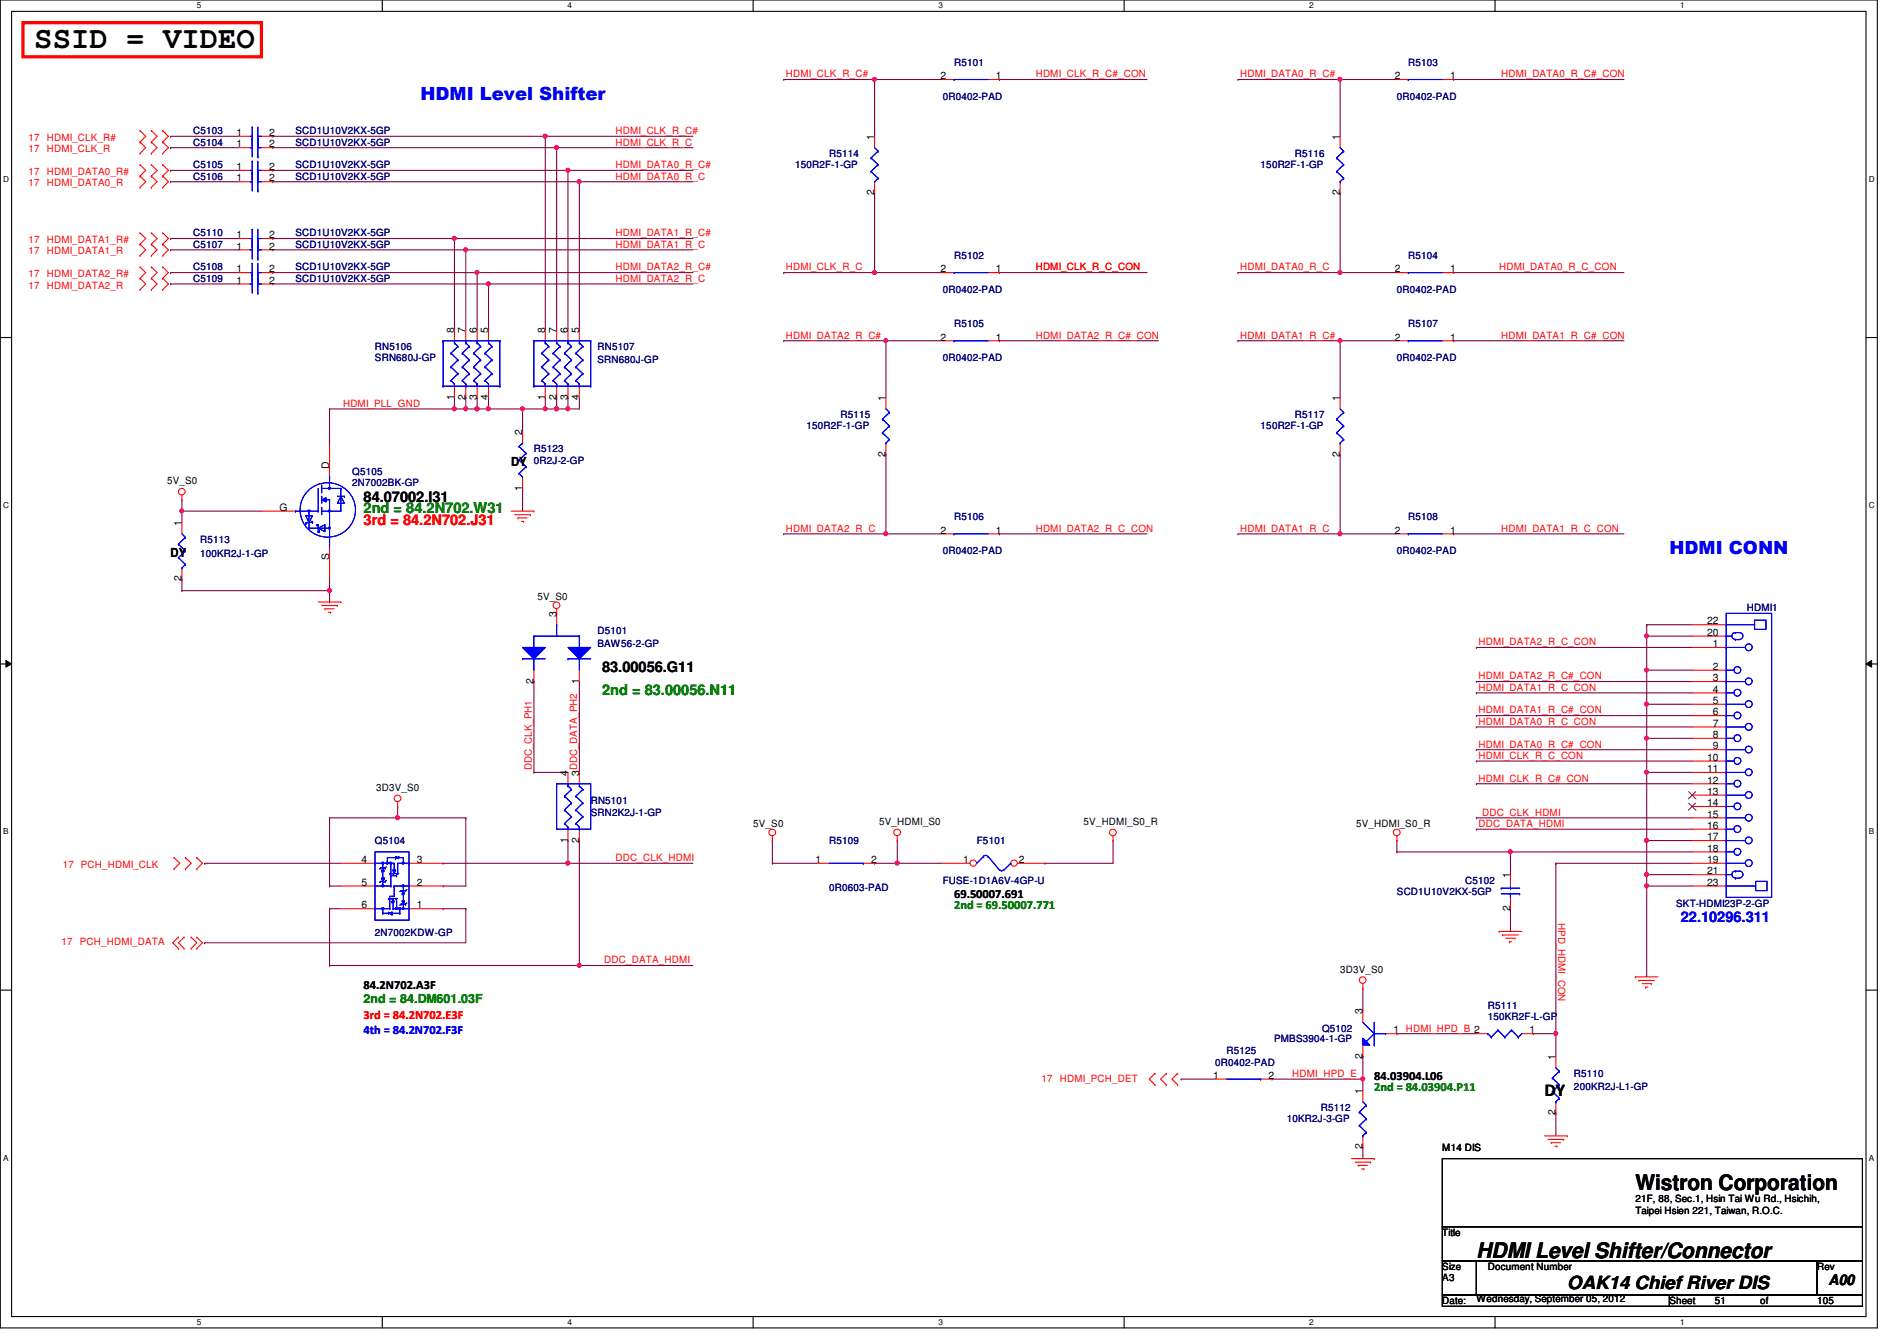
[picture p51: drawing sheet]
<svg xmlns="http://www.w3.org/2000/svg" width="297mm" height="210mm" viewBox="0 0 297 210" stroke-linecap="round" stroke-linejoin="round" font-family="sans-serif">
<defs><g id="words">
<text font-size="4.8" x="5.4" y="7.6">SSID = VIDEO</text>
<g font-size="3.3">
<text x="256.1" y="186.3">Wistron Corporation</text>
<text x="231.2" y="196.8">HDMI Level Shifter/Connector</text>
</g>
<g font-size="2.8" fill="#00f">
<text x="65.8" y="15.6">HDMI Level Shifter</text>
<text x="261.4" y="86.7">HDMI CONN</text>
</g>
<g font-size="2.8">
<text x="241.8" y="171.6">DY</text>
<text x="245.4" y="201.7">OAK14 Chief River DIS</text>
</g>
<g font-size="2.3" fill="#008000">
<text x="56.9" y="80.3">2nd = 84.2N702.W31</text>
<text x="94.3" y="108.8">2nd = 83.00056.N11</text>
</g>
<text font-size="2.3" fill="#f00" x="56.9" y="82.1">3rd = 84.2N702.J31</text>
<g font-size="2.3">
<text x="56.9" y="78.6">84.07002.I31</text>
<text x="94.3" y="105.2">83.00056.G11</text>
<text x="286.3" y="201.2">A00</text>
</g>
<text font-size="2.3" fill="#00f" x="263.2" y="144.4">22.10296.311</text>
<g font-size="1.9">
<text x="80" y="72.9">DY</text>
<text x="26.7" y="87.2">DY</text>
<text x="149.4" y="140.5">69.50007.691</text>
<text x="56.9" y="154.8">84.2N702.A3F</text>
<text x="215.2" y="169">84.03904.L06</text>
</g>
<g font-size="1.9" fill="#008000">
<text x="149.4" y="142.3">2nd = 69.50007.771</text>
<text x="56.9" y="157.1">2nd = 84.DM601.03F</text>
<text x="215.2" y="170.8">2nd = 84.03904.P11</text>
</g>
<text font-size="1.9" fill="#f00" x="56.9" y="159.6">3rd = 84.2N702.E3F</text>
<text font-size="1.9" fill="#00f" x="56.9" y="161.9">4th = 84.2N702.F3F</text>
<g font-size="1.6" fill="#000080">
<text x="149.4" y="10.3">R5101</text>
<text x="220.5" y="10.3">R5103</text>
<text x="147.6" y="15.7">0R0402-PAD</text>
<text x="218.7" y="15.7">0R0402-PAD</text>
<text x="30.3" y="22.8">C5104</text>
<text x="30.3" y="21">C5103</text>
<text x="46.3" y="22.8">SCD1U10V2KX-5GP</text>
<text x="46.3" y="21">SCD1U10V2KX-5GP</text>
<text x="30.3" y="26.3">C5105</text>
<text x="30.3" y="28.1">C5106</text>
<text x="46.3" y="26.3">SCD1U10V2KX-5GP</text>
<text x="46.3" y="28.1">SCD1U10V2KX-5GP</text>
<text x="124.5" y="26.3">150R2F-1-GP</text>
<text x="129.8" y="24.6">R5114</text>
<text x="197.4" y="26.3">150R2F-1-GP</text>
<text x="202.7" y="24.6">R5116</text>
<text x="30.3" y="38.8">C5107</text>
<text x="30.3" y="37">C5110</text>
<text x="46.3" y="38.8">SCD1U10V2KX-5GP</text>
<text x="46.3" y="37">SCD1U10V2KX-5GP</text>
<text x="149.4" y="40.6">R5102</text>
<text x="220.5" y="40.6">R5104</text>
<text x="30.3" y="42.3">C5108</text>
<text x="30.3" y="44.1">C5109</text>
<text x="46.3" y="42.3">SCD1U10V2KX-5GP</text>
<text x="46.3" y="44.1">SCD1U10V2KX-5GP</text>
<text x="147.6" y="45.9">0R0402-PAD</text>
<text x="218.7" y="45.9">0R0402-PAD</text>
<text x="149.4" y="51.2">R5105</text>
<text x="220.5" y="51.2">R5107</text>
<text x="58.7" y="54.8">RN5106</text>
<text x="58.7" y="56.6">SRN680J-GP</text>
<text x="93.6" y="54.8">RN5107</text>
<text x="93.6" y="56.9">SRN680J-GP</text>
<text x="147.6" y="56.6">0R0402-PAD</text>
<text x="218.7" y="56.6">0R0402-PAD</text>
<text x="131.6" y="65.4">R5115</text>
<text x="202.7" y="65.4">R5117</text>
<text x="83.6" y="70.8">R5123</text>
<text x="126.3" y="67.2">150R2F-1-GP</text>
<text x="197.4" y="67.2">150R2F-1-GP</text>
<text x="55.2" y="74.3">Q5105</text>
<text x="55.2" y="76.1">2N7002BK-GP</text>
<text x="83.6" y="72.6">0R2J-2-GP</text>
<text x="149.4" y="81.4">R5106</text>
<text x="220.5" y="81.4">R5108</text>
<text x="31.3" y="85">R5113</text>
<text x="31.3" y="87.1">100KR2J-1-GP</text>
<text x="147.6" y="86.8">0R0402-PAD</text>
<text x="218.7" y="86.8">0R0402-PAD</text>
<text x="273.5" y="95.7">HDMI1</text>
<text x="93.6" y="99.2">D5101</text>
<text x="93.6" y="101.3">BAW56-2-GP</text>
<text x="92.5" y="125.9">RN5101</text>
<text x="92.5" y="127.7">SRN2K2J-1-GP</text>
<text x="58.7" y="132.1">Q5104</text>
<text x="129.8" y="132.1">R5109</text>
<text x="152.9" y="132.1">F5101</text>
<text x="129.8" y="139.4">0R0603-PAD</text>
<text x="147.6" y="138.3">FUSE-1D1A6V-4GP-U</text>
<text x="218.7" y="140.1">SCD1U10V2KX-5GP</text>
<text x="229.4" y="138.3">C5102</text>
<text x="262.5" y="141.9">SKT-HDMI23P-2-GP</text>
<text x="58.7" y="146.5">2N7002KDW-GP</text>
<text x="207" y="161.5">Q5102</text>
<text x="233" y="157.9">R5111</text>
<text x="233" y="159.7">150KR2F-L-GP</text>
<text x="190.3" y="166.8">0R0402-PAD</text>
<text x="192.1" y="165">R5125</text>
<text x="199.5" y="163.1">PMBS3904-1-GP</text>
<text x="206.8" y="173.9">R5112</text>
<text x="246.5" y="168.6">R5110</text>
<text x="246.5" y="170.7">200KR2J-L1-GP</text>
<text x="201.5" y="175.7">10KR2J-3-GP</text>
</g>
<g font-size="1.6" fill="#f00">
<text x="123.1" y="12.1">HDMI_CLK_R_C#</text>
<text x="162.2" y="12.1">HDMI_CLK_R_C#_CON</text>
<text x="194.2" y="12.1">HDMI_DATA0_R_C#</text>
<text x="235.1" y="12.1">HDMI_DATA0_R_C#_CON</text>
<text x="4.5" y="22.1">17 HDMI_CLK_R#</text>
<text x="4.5" y="23.8">17 HDMI_CLK_R</text>
<text x="96.4" y="22.8">HDMI_CLK_R_C</text>
<text x="96.4" y="21">HDMI_CLK_R_C#</text>
<text x="4.5" y="27.4">17 HDMI_DATA0_R#</text>
<text x="4.5" y="29.2">17 HDMI_DATA0_R</text>
<text x="96.4" y="28.1">HDMI_DATA0_R_C</text>
<text x="96.4" y="26.3">HDMI_DATA0_R_C#</text>
<text x="4.5" y="38.1">17 HDMI_DATA1_R#</text>
<text x="4.5" y="39.8">17 HDMI_DATA1_R</text>
<text x="96.4" y="38.8">HDMI_DATA1_R_C</text>
<text x="96.4" y="37">HDMI_DATA1_R_C#</text>
<text x="4.5" y="45.2">17 HDMI_DATA2_R</text>
<text x="4.5" y="43.4">17 HDMI_DATA2_R#</text>
<text x="96.4" y="44.1">HDMI_DATA2_R_C</text>
<text x="96.4" y="42.3">HDMI_DATA2_R_C#</text>
<text x="123.1" y="42.3">HDMI_CLK_R_C</text>
<text x="162.2" y="42.3">HDMI_CLK_R_C_CON</text>
<text x="194.2" y="42.3">HDMI_DATA0_R_C</text>
<text x="234.7" y="42.3">HDMI_DATA0_R_C_CON</text>
<text x="123.1" y="53">HDMI_DATA2_R_C#</text>
<text x="162.2" y="53">HDMI_DATA2_R_C#_CON</text>
<text x="194.2" y="53">HDMI_DATA1_R_C#</text>
<text x="235.1" y="53">HDMI_DATA1_R_C#_CON</text>
<text x="53.7" y="63.7">HDMI_PLL_GND</text>
<text x="123.1" y="83.2">HDMI_DATA2_R_C</text>
<text x="162.2" y="83.2">HDMI_DATA2_R_C_CON</text>
<text x="194.2" y="83.2">HDMI_DATA1_R_C</text>
<text x="235.1" y="83.2">HDMI_DATA1_R_C_CON</text>
<text x="231.5" y="101">HDMI_DATA2_R_C_CON</text>
<text x="231.5" y="106.3">HDMI_DATA2_R_C#_CON</text>
<text x="231.5" y="108.1">HDMI_DATA1_R_C_CON</text>
<text x="231.5" y="111.7">HDMI_DATA1_R_C#_CON</text>
<text x="231.5" y="113.5">HDMI_DATA0_R_C_CON</text>
<text x="231.5" y="117">HDMI_DATA0_R_C#_CON</text>
<text x="231.5" y="118.8">HDMI_CLK_R_C_CON</text>
<text x="83.3" y="120.6" transform="rotate(-90 83.3 120.6)">DDC_CLK_PH1</text>
<text x="231.5" y="122.3">HDMI_CLK_R_C#_CON</text>
<text x="231.5" y="129.5">DDC_DATA_HDMI</text>
<text x="232.1" y="127.7">DDC_CLK_HDMI</text>
<text x="9.8" y="135.8">17 PCH_HDMI_CLK</text>
<text x="96.4" y="134.8">DDC_CLK_HDMI</text>
<text x="9.6" y="148">17 PCH_HDMI_DATA</text>
<text x="244" y="144.5" transform="rotate(90 244 144.5)">HPD_HDMI_CON</text>
<text x="94.6" y="150.8">DDC_DATA_HDMI</text>
<text x="163.1" y="169.3">17</text>
<text x="165.9" y="169.3">HDMI_PCH_DET</text>
<text x="202.3" y="168.6">HDMI_HPD_E</text>
</g>
<g font-size="1.6">
<text x="147.3" y="12.4">2</text>
<text x="156" y="12.4">1</text>
<text x="218.4" y="12.4">2</text>
<text x="227.1" y="12.4">1</text>
<text x="37" y="23.1">1</text>
<text x="37" y="21.3">1</text>
<text x="42.2" y="23.1">2</text>
<text x="42.2" y="21.3">2</text>
<text x="136.9" y="21.9" transform="rotate(-90 136.9 21.9)">1</text>
<text x="209.8" y="21.9" transform="rotate(-90 209.8 21.9)">1</text>
<text x="37" y="26.6">1</text>
<text x="37" y="28.4">1</text>
<text x="42.2" y="26.6">2</text>
<text x="42.2" y="28.4">2</text>
<text x="136.9" y="30.6" transform="rotate(-90 136.9 30.6)">2</text>
<text x="209.8" y="30.6" transform="rotate(-90 209.8 30.6)">2</text>
<text x="37" y="39.1">1</text>
<text x="37" y="37.3">1</text>
<text x="42.2" y="39.1">2</text>
<text x="42.2" y="37.3">2</text>
<text x="37" y="42.6">1</text>
<text x="37" y="44.4">1</text>
<text x="42.2" y="42.6">2</text>
<text x="42.2" y="44.4">2</text>
<text x="147.3" y="42.6">2</text>
<text x="156" y="42.6">1</text>
<text x="218.4" y="42.6">2</text>
<text x="227.1" y="42.6">1</text>
<text x="71.1" y="52.1" transform="rotate(-90 71.1 52.1)">8</text>
<text x="72.9" y="52.1" transform="rotate(-90 72.9 52.1)">7</text>
<text x="74.7" y="52.1" transform="rotate(-90 74.7 52.1)">6</text>
<text x="76.5" y="52.1" transform="rotate(-90 76.5 52.1)">5</text>
<text x="85.3" y="52.1" transform="rotate(-90 85.3 52.1)">8</text>
<text x="87.1" y="52.1" transform="rotate(-90 87.1 52.1)">7</text>
<text x="88.9" y="52.1" transform="rotate(-90 88.9 52.1)">6</text>
<text x="90.7" y="52.1" transform="rotate(-90 90.7 52.1)">5</text>
<text x="147.3" y="53.3">2</text>
<text x="156" y="53.3">1</text>
<text x="218.4" y="53.3">2</text>
<text x="227.1" y="53.3">1</text>
<text x="71.1" y="62.6" transform="rotate(-90 71.1 62.6)">1</text>
<text x="72.9" y="62.6" transform="rotate(-90 72.9 62.6)">2</text>
<text x="74.7" y="62.6" transform="rotate(-90 74.7 62.6)">3</text>
<text x="76.5" y="62.6" transform="rotate(-90 76.5 62.6)">4</text>
<text x="85.3" y="62.6" transform="rotate(-90 85.3 62.6)">1</text>
<text x="87.1" y="62.6" transform="rotate(-90 87.1 62.6)">2</text>
<text x="88.9" y="62.6" transform="rotate(-90 88.9 62.6)">3</text>
<text x="90.7" y="62.6" transform="rotate(-90 90.7 62.6)">4</text>
<text x="138.7" y="62.8" transform="rotate(-90 138.7 62.8)">1</text>
<text x="209.8" y="62.8" transform="rotate(-90 209.8 62.8)">1</text>
<text x="81.8" y="68.1" transform="rotate(-90 81.8 68.1)">2</text>
<text x="138.7" y="71.5" transform="rotate(-90 138.7 71.5)">2</text>
<text x="209.8" y="71.5" transform="rotate(-90 209.8 71.5)">2</text>
<text x="26.2" y="75.8">5V_S0</text>
<text x="51.6" y="73.4" transform="rotate(-90 51.6 73.4)">D</text>
<text x="81.8" y="76.8" transform="rotate(-90 81.8 76.8)">1</text>
<text x="28.4" y="82.3" transform="rotate(-90 28.4 82.3)">1</text>
<text x="43.8" y="80">G</text>
<text x="147.3" y="83.5">2</text>
<text x="156" y="83.5">1</text>
<text x="218.4" y="83.5">2</text>
<text x="227.1" y="83.5">1</text>
<text x="51.6" y="87.7" transform="rotate(-90 51.6 87.7)">S</text>
<text x="28.4" y="91" transform="rotate(-90 28.4 91)">2</text>
<text x="84.2" y="93.9">5V_S0</text>
<text x="87.1" y="96.6" transform="rotate(-90 87.1 96.6)">3</text>
<text x="267.3" y="97.7">22</text>
<text x="267.3" y="99.5">20</text>
<text x="268.2" y="101.3">1</text>
<text x="83.6" y="107" transform="rotate(-90 83.6 107)">2</text>
<text x="90.7" y="107" transform="rotate(-90 90.7 107)">1</text>
<text x="268.2" y="104.9">2</text>
<text x="268.2" y="106.6">3</text>
<text x="268.2" y="108.4">4</text>
<text x="268.2" y="110.2">5</text>
<text x="268.2" y="112">6</text>
<text x="268.2" y="113.7">7</text>
<text x="267.3" y="119.1">10</text>
<text x="268.2" y="115.5">8</text>
<text x="268.2" y="117.3">9</text>
<text x="58.9" y="123.8">3D3V_S0</text>
<text x="88.9" y="121.5" transform="rotate(-90 88.9 121.5)">4</text>
<text x="90.7" y="121.5" transform="rotate(-90 90.7 121.5)">3DDC_DATA_PH2</text>
<text x="267.3" y="120.9">11</text>
<text x="267.3" y="122.6">12</text>
<text x="267.3" y="124.4">13</text>
<text x="88.9" y="131.9" transform="rotate(-90 88.9 131.9)">1</text>
<text x="90.7" y="131.9" transform="rotate(-90 90.7 131.9)">2</text>
<text x="117.9" y="129.5">5V_S0</text>
<text x="137.7" y="129.1">5V_HDMI_S0</text>
<text x="169.7" y="129.1">5V_HDMI_S0_R</text>
<text x="212.3" y="129.5">5V_HDMI_S0_R</text>
<text x="267.3" y="126.2">14</text>
<text x="267.3" y="128">15</text>
<text x="267.3" y="129.8">16</text>
<text x="267.3" y="131.5">17</text>
<text x="56.6" y="135.1">4</text>
<text x="65.3" y="135.1">3</text>
<text x="127.7" y="135.1">1</text>
<text x="136.4" y="135.1">2</text>
<text x="150.8" y="135.1">1</text>
<text x="159.5" y="135.1">2</text>
<text x="236.5" y="137.5" transform="rotate(-90 236.5 137.5)">1</text>
<text x="267.3" y="133.3">18</text>
<text x="267.3" y="135.1">19</text>
<text x="267.3" y="136.9">21</text>
<text x="56.6" y="138.6">5</text>
<text x="56.6" y="142.2">6</text>
<text x="65.3" y="142.2">1</text>
<text x="65.3" y="138.6">2</text>
<text x="236.5" y="142.6" transform="rotate(-90 236.5 142.6)">2</text>
<text x="267.3" y="138.6">23</text>
<text x="209.8" y="152.2">3D3V_S0</text>
<text x="213.4" y="158.8" transform="rotate(-90 213.4 158.8)">3</text>
<text x="218.2" y="161.8">1 HDMI_HPD_B 2</text>
<text x="239.5" y="161.8">1</text>
<text x="213.4" y="165.7" transform="rotate(-90 213.4 165.7)">2</text>
<text x="243.6" y="165.9" transform="rotate(-90 243.6 165.9)">1</text>
<text x="189.9" y="168.9">1</text>
<text x="198.6" y="168.9">2</text>
<text x="213.4" y="171.2" transform="rotate(-90 213.4 171.2)">1</text>
<text x="213.4" y="179.9" transform="rotate(-90 213.4 179.9)">2</text>
<text x="243.6" y="174.6" transform="rotate(-90 243.6 174.6)">2</text>
<text x="225.8" y="180.1">M14 DIS</text>
<text x="256.1" y="188.1">21F, 88, Sec.1, Hsin Tai Wu Rd., Hsichih,</text>
<text x="256.1" y="189.9">Taipei Hsien 221, Taiwan, R.O.C.</text>
<text x="225.8" y="193.5">Title</text>
<text x="225.8" y="198.8">Size</text>
<text x="225.8" y="200.6">A3</text>
<text x="231.2" y="203.8">Wednesday, September 05, 2012</text>
<text x="233" y="198.8">Document Number</text>
<text x="284.5" y="198.8">Rev</text>
<text x="225.8" y="204.1">Date:</text>
<text x="261.4" y="204.1">Sheet</text>
<text x="268.5" y="204.1">51</text>
<text x="275.6" y="204.1">of</text>
<text x="284.5" y="204.1">105</text>
</g>
<g font-size="1.3">
<text x="30.8" y="1.3">5</text>
<text x="88.9" y="1.3">4</text>
<text x="146.9" y="1.3">3</text>
<text x="205" y="1.3">2</text>
<text x="263.1" y="1.3">1</text>
<text x=".5" y="28.4">D</text>
<text x="292.6" y="28.4">D</text>
<text x=".5" y="79.5">C</text>
<text x="292.6" y="79.5">C</text>
<text x=".5" y="130.6">B</text>
<text x="292.6" y="130.6">B</text>
<text x=".5" y="181.7">A</text>
<text x="292.6" y="181.7">A</text>
<text x="30.8" y="207.4">5</text>
<text x="88.9" y="207.4">4</text>
<text x="146.9" y="207.4">3</text>
<text x="205" y="207.4">2</text>
<text x="263.1" y="207.4">1</text>
</g>
</g></defs>
<path d="M0 0h294v207.9h-294zM1.8 1.8h290.4v204.3h-290.4z" fill="none" stroke="#000" stroke-width=".17"/>
<g fill="#fff">
<path d="M30.8 .2h.7v1.4h-.7z"/>
<path d="M30.8 206.2h.7v1.4h-.7z"/>
</g>
<path d="M59.9 0v1.8M59.9 206.1v1.8" fill="none" stroke="#000" stroke-width=".17"/>
<g fill="#fff">
<path d="M88.9 .2h.6v1.4h-.6z"/>
<path d="M88.9 206.2h.6v1.4h-.6z"/>
</g>
<path d="M117.9 0v1.8M117.9 206.1v1.8" fill="none" stroke="#000" stroke-width=".17"/>
<g fill="#fff">
<path d="M146.9 .2h.7v1.4h-.7z"/>
<path d="M146.9 206.2h.7v1.4h-.7z"/>
</g>
<path d="M176 0v1.8M176 206.1v1.8" fill="none" stroke="#000" stroke-width=".17"/>
<g fill="#fff">
<path d="M205 .2h.7v1.4h-.7z"/>
<path d="M205 206.2h.7v1.4h-.7z"/>
</g>
<path d="M234.1 0v1.8M234.1 206.1v1.8" fill="none" stroke="#000" stroke-width=".17"/>
<g fill="#fff">
<path d="M263.1 .2h.7v1.4h-.7z"/>
<path d="M263.1 206.2h.7v1.4h-.7z"/>
<path d="M.5 27.3h.9v1.4h-.9z"/>
<path d="M292.6 27.3h.9v1.4h-.9z"/>
<path d="M.5 78.4h.9v1.4h-.9z"/>
<path d="M292.6 78.4h.9v1.4h-.9z"/>
</g>
<path d="M0 52.8h1.8M292.2 52.8h1.8" fill="none" stroke="#000" stroke-width=".17"/>
<g fill="#fff">
<path d="M.5 129.5h.8v1.4h-.8z"/>
<path d="M292.6 129.5h.9v1.4h-.9z"/>
</g>
<path d="M0 103.9h1.8M292.2 103.9h1.8" fill="none" stroke="#000" stroke-width=".17"/>
<path d="M.9 103.4l.9 .5-.9 .5zM292.2 103.9l.9-.5v1z" fill="#000"/>
<path d="M.9 103.4l.9 .5-.9 .5zM292.2 103.9l.9-.5v1z" fill="none" stroke="#000" stroke-width=".16"/>
<g fill="#fff">
<path d="M.5 180.5h.8v1.4h-.8z"/>
<path d="M292.6 180.5h.9v1.4h-.9z"/>
</g>
<path d="M0 155h1.8M292.2 155h1.8" fill="none" stroke="#000" stroke-width=".17"/>
<path d="M90.7 106.7h.1M90.7 106.7v14.2M62.3 128h.1M62.3 128h10.6M88.9 131.6h.1M88.9 131.6v3.5M90.7 131.6h.1M90.7 131.6v19.5" fill="none" stroke="#800040" stroke-width=".17"/>
<circle cx="62.2" cy="128" r=".32" fill="#f0f"/>
<circle cx="62.2" cy="128" r=".32" fill="none" stroke="#f0f" stroke-width=".17"/>
<g fill="none" stroke="#800040" stroke-width=".17">
<path d="M51.6 128h.1M51.6 138.7h.1M51.6 128v10.7M51.6 138.7h1.8M69.4 138.7h.1M69.4 135.1h.1M69.4 135.1h19.5M72.9 128h.1M72.9 128v10.7h-3.5M51.6 142.2h.1M51.6 142.2v8.9M51.6 142.2h1.8"/>
<path d="M69.4 142.2h.1M69.4 142.2h3.5"/>
</g>
<circle cx="88.9" cy="135.1" r=".32" fill="#f0f"/>
<circle cx="88.9" cy="135.1" r=".32" fill="none" stroke="#f0f" stroke-width=".17"/>
<path d="M51.6 151.1h.1M51.6 151.1h39.1" fill="none" stroke="#800040" stroke-width=".17"/>
<circle cx="90.7" cy="151.1" r=".32" fill="#f0f"/>
<circle cx="90.7" cy="151.1" r=".32" fill="none" stroke="#f0f" stroke-width=".17"/>
<g fill="none" stroke="#800040" stroke-width=".17">
<path d="M42.7 28.4h.1M42.7 26.7h.1M42.7 23.1h.1M42.7 21.3h.1M42.7 28.4h48M42.7 26.7h46.2M42.7 23.1h44.5M42.7 21.3h42.7M85.4 21.3h.1M85.4 21.3v30.3M87.2 23.1h.1M87.2 23.1v28.5"/>
<path d="M88.9 26.7h.1M88.9 26.7v24.9M90.7 28.4h.1M90.7 28.4v23.2M87.2 64h.1M87.2 64h1.7M51.6 128h.1M62.3 126.2h.1M62.3 126.2v1.8h-10.7M72.9 142.2h.1M72.9 142.2v5.4"/>
</g>
<circle cx="87.1" cy="64" r=".32" fill="#f0f"/>
<circle cx="87.1" cy="64" r=".32" fill="none" stroke="#f0f" stroke-width=".17"/>
<path d="M74.7 64h.1M74.7 64h1.8M81.8 64h.1M81.8 64h3.6" fill="none" stroke="#800040" stroke-width=".17"/>
<circle cx="76.5" cy="64" r=".32" fill="#f0f"/>
<circle cx="76.5" cy="64" r=".32" fill="none" stroke="#f0f" stroke-width=".17"/>
<circle cx="74.7" cy="64" r=".32" fill="#f0f"/>
<circle cx="74.7" cy="64" r=".32" fill="none" stroke="#f0f" stroke-width=".17"/>
<path d="M76.5 44.4h.1M76.5 44.4h32M199.2 168.9h.1M199.2 168.9h14.2" fill="none" stroke="#800040" stroke-width=".17"/>
<circle cx="76.5" cy="44.4" r=".32" fill="#f0f"/>
<circle cx="76.5" cy="44.4" r=".32" fill="none" stroke="#f0f" stroke-width=".17"/>
<path d="M74.7 42.7h.1M74.7 42.7h33.8" fill="none" stroke="#800040" stroke-width=".17"/>
<circle cx="74.7" cy="42.6" r=".32" fill="#f0f"/>
<circle cx="74.7" cy="42.6" r=".32" fill="none" stroke="#f0f" stroke-width=".17"/>
<path d="M71.2 37.3h.1M71.2 37.3h37.3M72.9 39.1h.1M72.9 39.1h35.6" fill="none" stroke="#800040" stroke-width=".17"/>
<circle cx="71.1" cy="37.3" r=".32" fill="#f0f"/>
<circle cx="71.1" cy="37.3" r=".32" fill="none" stroke="#f0f" stroke-width=".17"/>
<path d="M72.9 64h.1M72.9 64h1.8M85.4 64h.1M85.4 64h1.8M88.9 64h.1M88.9 64h1.8" fill="none" stroke="#800040" stroke-width=".17"/>
<circle cx="87.1" cy="64" r=".32" fill="#f0f"/>
<circle cx="87.1" cy="64" r=".32" fill="none" stroke="#f0f" stroke-width=".17"/>
<circle cx="85.4" cy="64" r=".32" fill="#f0f"/>
<circle cx="85.4" cy="64" r=".32" fill="none" stroke="#f0f" stroke-width=".17"/>
<path d="M26.7 28.4h.1M26.7 21.3h.1M26.7 23.1h.1M26.7 26.7h.1M26.7 28.4h10.7M26.7 21.3h10.7M26.7 23.1h10.7M26.7 26.7h10.7M90.7 28.4h.1M90.7 28.4h17.8M185 168.9h.1M185 168.9h5.3" fill="none" stroke="#800040" stroke-width=".17"/>
<circle cx="90.7" cy="28.4" r=".32" fill="#f0f"/>
<circle cx="90.7" cy="28.4" r=".32" fill="none" stroke="#f0f" stroke-width=".17"/>
<path d="M88.9 26.7h.1M88.9 26.7h19.6" fill="none" stroke="#800040" stroke-width=".17"/>
<circle cx="88.9" cy="26.6" r=".32" fill="#f0f"/>
<circle cx="88.9" cy="26.6" r=".32" fill="none" stroke="#f0f" stroke-width=".17"/>
<path d="M42.7 37.3h.1M42.7 37.3h28.5M71.2 37.3h.1M71.2 37.3v14.3M72.9 39.1h.1M72.9 39.1v12.5" fill="none" stroke="#800040" stroke-width=".17"/>
<circle cx="72.9" cy="39.1" r=".32" fill="#f0f"/>
<circle cx="72.9" cy="39.1" r=".32" fill="none" stroke="#f0f" stroke-width=".17"/>
<path d="M42.7 39.1h.1M42.7 39.1h30.2M87.2 23.1h.1M87.2 23.1h21.3" fill="none" stroke="#800040" stroke-width=".17"/>
<circle cx="87.1" cy="23.1" r=".32" fill="#f0f"/>
<circle cx="87.1" cy="23.1" r=".32" fill="none" stroke="#f0f" stroke-width=".17"/>
<path d="M72.9 62.2h.1M72.9 62.2v1.8" fill="none" stroke="#800040" stroke-width=".17"/>
<circle cx="72.9" cy="64" r=".32" fill="#f0f"/>
<circle cx="72.9" cy="64" r=".32" fill="none" stroke="#f0f" stroke-width=".17"/>
<path d="M74.7 62.2h.1M74.7 62.2v1.8" fill="none" stroke="#800040" stroke-width=".17"/>
<circle cx="74.7" cy="64" r=".32" fill="#f0f"/>
<circle cx="74.7" cy="64" r=".32" fill="none" stroke="#f0f" stroke-width=".17"/>
<path d="M88.9 62.2h.1M88.9 62.2v1.8" fill="none" stroke="#800040" stroke-width=".17"/>
<circle cx="88.9" cy="64" r=".32" fill="#f0f"/>
<circle cx="88.9" cy="64" r=".32" fill="none" stroke="#f0f" stroke-width=".17"/>
<path d="M85.4 21.3h.1M85.4 21.3h23.1M42.7 42.7h.1M42.7 42.7h32M74.7 42.7h.1M74.7 42.7v8.9M87.2 62.2h.1M87.2 62.2v1.8M90.7 62.2h.1M90.7 62.2v1.8" fill="none" stroke="#800040" stroke-width=".17"/>
<circle cx="85.4" cy="21.3" r=".32" fill="#f0f"/>
<circle cx="85.4" cy="21.3" r=".32" fill="none" stroke="#f0f" stroke-width=".17"/>
<path d="M71.2 64h.1M71.2 64h1.7" fill="none" stroke="#800040" stroke-width=".17"/>
<circle cx="71.1" cy="64" r=".32" fill="#f0f"/>
<circle cx="71.1" cy="64" r=".32" fill="none" stroke="#f0f" stroke-width=".17"/>
<path d="M42.7 44.4h.1M42.7 44.4h33.8M76.5 44.4h.1M76.5 44.4v7.2M213.4 154.7h.1M213.4 154.7v3.5M213.4 165.4h.1M213.4 168.9h.1M213.4 165.4v5.3" fill="none" stroke="#800040" stroke-width=".17"/>
<circle cx="213.4" cy="168.9" r=".32" fill="#f0f"/>
<circle cx="213.4" cy="168.9" r=".32" fill="none" stroke="#f0f" stroke-width=".17"/>
<path d="M218.7 161.8h.1M218.7 161.8h12.5M240.1 161.8h.1M240.1 161.8h3.5M243.6 161.8h.1M243.6 161.8v3.6" fill="none" stroke="#800040" stroke-width=".17"/>
<circle cx="243.6" cy="161.8" r=".32" fill="#f0f"/>
<circle cx="243.6" cy="161.8" r=".32" fill="none" stroke="#f0f" stroke-width=".17"/>
<g fill="none" stroke="#800040" stroke-width=".17">
<path d="M26.7 37.3h.1M26.7 39.1h.1M26.7 37.3h10.7M26.7 39.1h10.7M26.7 42.7h.1M26.7 44.4h.1M26.7 42.7h10.7M26.7 44.4h10.7M32 135.1h.1M32 135.1h21.4M88.9 135.1h.1M88.9 135.1h19.6"/>
<path d="M140.5 135.1h.1M140.5 131.6h.1M140.5 135.1h7.1M140.5 131.6v3.5M243.6 135.1h.1M243.6 135.1v26.7M243.6 135.1h21.4M32 147.6h.1M32 147.6h40.9M90.7 151.1h.1M90.7 151.1h17.8M213.4 179.6h.1"/>
<path d="M213.4 179.6v1.8M243.6 174.2h.1M243.6 174.2v3.6"/>
</g>
<circle cx="140.5" cy="135.1" r=".32" fill="#f0f"/>
<circle cx="140.5" cy="135.1" r=".32" fill="none" stroke="#f0f" stroke-width=".17"/>
<g fill="none" stroke="#800040" stroke-width=".17">
<path d="M51.6 69.3h.1M51.6 64h.1M51.6 64v5.3M71.2 62.2h.1M71.2 62.2v1.8h-19.6M76.5 64h.1M76.5 64h5.3M81.8 76.5h.1M81.8 76.5v3.5M120.9 131.6h.1M120.9 135.1h.1M120.9 135.1h7.2"/>
<path d="M120.9 131.6v3.5M163.6 135.1h.1M174.3 131.6h.1M174.3 131.6v3.5h-10.7"/>
</g>
<circle cx="81.8" cy="64" r=".32" fill="#f0f"/>
<circle cx="81.8" cy="64" r=".32" fill="none" stroke="#f0f" stroke-width=".17"/>
<g fill="none" stroke="#800040" stroke-width=".17">
<path d="M28.5 78.2h.1M28.5 78.2v3.6M76.5 62.2h.1M76.5 62.2v1.8M81.8 67.6h.1M81.8 64v3.6M85.4 62.2h.1M85.4 62.2v1.8M28.5 80h.1M28.5 90.7h.1M28.5 92.5h.1M28.5 90.7v1.8"/>
<path d="M28.5 92.5h23.1M51.6 92.5h.1M51.6 90.7v1.8"/>
</g>
<circle cx="51.6" cy="92.4" r=".32" fill="#f0f"/>
<circle cx="51.6" cy="92.4" r=".32" fill="none" stroke="#f0f" stroke-width=".17"/>
<path d="M28.5 80h.1M28.5 80h12.4" fill="none" stroke="#800040" stroke-width=".17"/>
<circle cx="28.5" cy="80" r=".32" fill="#f0f"/>
<circle cx="28.5" cy="80" r=".32" fill="none" stroke="#f0f" stroke-width=".17"/>
<g fill="none" stroke="#800040" stroke-width=".17">
<path d="M51.6 94.2h.1M51.6 92.5v1.7M231.2 101.3h.1M231.2 101.3h33.8M257.8 104.9h.1M257.8 110.2h.1M257.8 115.6h.1M257.8 104.9h7.2M257.8 110.2h7.2M257.8 115.6h7.2M257.8 104.9v5.3M257.8 120.9h.1"/>
<path d="M257.8 131.6h.1M257.8 120.9h7.2M257.8 131.6h7.2"/>
</g>
<circle cx="257.8" cy="104.9" r=".32" fill="#f0f"/>
<circle cx="257.8" cy="104.9" r=".32" fill="none" stroke="#f0f" stroke-width=".17"/>
<path d="M257.8 110.2h.1M257.8 110.2v5.4" fill="none" stroke="#800040" stroke-width=".17"/>
<circle cx="257.8" cy="110.2" r=".32" fill="#f0f"/>
<circle cx="257.8" cy="110.2" r=".32" fill="none" stroke="#f0f" stroke-width=".17"/>
<path d="M257.8 131.6h.1M257.8 131.6v5.3" fill="none" stroke="#800040" stroke-width=".17"/>
<circle cx="257.8" cy="131.5" r=".32" fill="#f0f"/>
<circle cx="257.8" cy="131.5" r=".32" fill="none" stroke="#f0f" stroke-width=".17"/>
<path d="M257.8 115.6h.1M257.8 115.6v5.3" fill="none" stroke="#800040" stroke-width=".17"/>
<circle cx="257.8" cy="115.5" r=".32" fill="#f0f"/>
<circle cx="257.8" cy="115.5" r=".32" fill="none" stroke="#f0f" stroke-width=".17"/>
<path d="M257.8 120.9h.1M257.8 120.9v10.7" fill="none" stroke="#800040" stroke-width=".17"/>
<circle cx="257.8" cy="120.9" r=".32" fill="#f0f"/>
<circle cx="257.8" cy="120.9" r=".32" fill="none" stroke="#f0f" stroke-width=".17"/>
<path d="M257.8 138.7h.1M257.8 138.7v14.2" fill="none" stroke="#800040" stroke-width=".17"/>
<circle cx="257.8" cy="138.7" r=".32" fill="#f0f"/>
<circle cx="257.8" cy="138.7" r=".32" fill="none" stroke="#f0f" stroke-width=".17"/>
<path d="M257.8 99.6h.1M257.8 99.6h7.2M257.8 99.6v5.3M257.8 136.9h.1M257.8 136.9h7.2" fill="none" stroke="#800040" stroke-width=".17"/>
<circle cx="257.8" cy="99.5" r=".32" fill="#f0f"/>
<circle cx="257.8" cy="99.5" r=".32" fill="none" stroke="#f0f" stroke-width=".17"/>
<g fill="none" stroke="#800040" stroke-width=".17">
<path d="M231.2 106.7h.1M231.2 108.5h.1M231.2 112h.1M231.2 113.8h.1M231.2 117.3h.1M231.2 119.1h.1M231.2 106.7h33.8M231.2 108.5h33.8M231.2 112h33.8M231.2 113.8h33.8M231.2 117.3h33.8M231.2 119.1h33.8"/>
<path d="M231.2 122.7h.1M231.2 128h.1M231.2 129.8h.1M231.2 122.7h33.8M231.2 128h33.8M231.2 129.8h33.8M236.5 133.3h.1M236.5 133.3v3.6M236.5 133.3h28.5"/>
</g>
<circle cx="236.5" cy="133.3" r=".32" fill="#f0f"/>
<circle cx="236.5" cy="133.3" r=".32" fill="none" stroke="#f0f" stroke-width=".17"/>
<path d="M218.7 133.3h.1M218.7 131.6h.1M218.7 133.3h17.8M218.7 131.6v1.7M257.8 138.7h.1M257.8 136.9h.1M257.8 138.7h7.2M257.8 136.9v1.8M236.5 142.2h.1M236.5 142.2v3.6" fill="none" stroke="#800040" stroke-width=".17"/>
<circle cx="257.8" cy="136.9" r=".32" fill="#f0f"/>
<circle cx="257.8" cy="136.9" r=".32" fill="none" stroke="#f0f" stroke-width=".17"/>
<path d="M136.9 12.4h.1M136.9 12.4h10.7M257.8 97.8h.1M257.8 97.8h7.2M257.8 97.8v1.8" fill="none" stroke="#800040" stroke-width=".17"/>
<circle cx="136.9" cy="12.4" r=".32" fill="#f0f"/>
<circle cx="136.9" cy="12.4" r=".32" fill="none" stroke="#f0f" stroke-width=".17"/>
<path d="M136.9 42.7h.1M136.9 42.7h10.7M138.7 53.3h.1M138.7 53.3h8.9M209.8 53.3h.1M209.8 53.3h8.9" fill="none" stroke="#800040" stroke-width=".17"/>
<circle cx="136.9" cy="42.6" r=".32" fill="#f0f"/>
<circle cx="136.9" cy="42.6" r=".32" fill="none" stroke="#f0f" stroke-width=".17"/>
<g fill="none" stroke="#800040" stroke-width=".17">
<path d="M156.5 12.4h.1M156.5 12.4h23.1M209.8 12.4h.1M209.8 12.4h8.9M227.6 12.4h.1M227.6 12.4h26.7M156.5 42.7h.1M156.5 53.3h.1M156.5 42.7h23.1M156.5 53.3h24.9M227.6 42.7h.1M227.6 53.3h.1"/>
<path d="M227.6 42.7h26.7M227.6 53.3h26.7M156.5 83.6h.1M156.5 83.6h23.1"/>
</g>
<circle cx="209.8" cy="12.4" r=".32" fill="#f0f"/>
<circle cx="209.8" cy="12.4" r=".32" fill="none" stroke="#f0f" stroke-width=".17"/>
<g fill="none" stroke="#800040" stroke-width=".17">
<path d="M122.7 12.4h.1M122.7 12.4h14.2M136.9 12.4h.1M136.9 12.4v8.9M136.9 30.2h.1M136.9 30.2v12.5h-14.2M122.7 42.7h.1M209.8 42.7h.1M209.8 42.7h8.9M138.7 71.1h.1M138.7 71.1v12.5M138.7 83.6h.1"/>
<path d="M138.7 83.6h8.9M209.8 83.6h.1M209.8 83.6h8.9M227.6 83.6h.1M227.6 83.6h26.7"/>
</g>
<circle cx="138.7" cy="83.5" r=".32" fill="#f0f"/>
<circle cx="138.7" cy="83.5" r=".32" fill="none" stroke="#f0f" stroke-width=".17"/>
<path d="M138.7 53.3h.1M138.7 53.3v8.9" fill="none" stroke="#800040" stroke-width=".17"/>
<circle cx="138.7" cy="53.3" r=".32" fill="#f0f"/>
<circle cx="138.7" cy="53.3" r=".32" fill="none" stroke="#f0f" stroke-width=".17"/>
<path d="M209.8 30.2h.1M209.8 30.2v12.5M122.7 53.3h.1M122.7 53.3h16M122.7 83.6h.1M122.7 83.6h16" fill="none" stroke="#800040" stroke-width=".17"/>
<circle cx="209.8" cy="42.6" r=".32" fill="#f0f"/>
<circle cx="209.8" cy="42.6" r=".32" fill="none" stroke="#f0f" stroke-width=".17"/>
<path d="M193.8 12.4h.1M193.8 12.4h16M209.8 12.4h.1M209.8 12.4v8.9M193.8 42.7h.1M193.8 42.7h16M209.8 71.1h.1M209.8 71.1v12.5" fill="none" stroke="#800040" stroke-width=".17"/>
<circle cx="209.8" cy="83.5" r=".32" fill="#f0f"/>
<circle cx="209.8" cy="83.5" r=".32" fill="none" stroke="#f0f" stroke-width=".17"/>
<path d="M209.8 53.3h.1M209.8 53.3v8.9" fill="none" stroke="#800040" stroke-width=".17"/>
<circle cx="209.8" cy="53.3" r=".32" fill="#f0f"/>
<circle cx="209.8" cy="53.3" r=".32" fill="none" stroke="#f0f" stroke-width=".17"/>
<path d="M193.8 53.3h.1M193.8 53.3h16M193.8 83.6h.1M193.8 83.6h16M83.6 106.7h.1M83.6 106.7v14.2M83.6 120.9h.1M83.6 120.9h5.3M136.9 135.1h.1M136.9 135.1h3.6" fill="none" stroke="#800040" stroke-width=".17"/>
<g fill="none" stroke="#f00" stroke-width=".17">
<path d="M21.9 22.2h.1M21.9 20.4h.1M21.9 24h.1M21.9 27.6h.1M21.9 25.8h.1M21.9 29.3h.1M21.9 38.2h.1M21.9 36.4h.1M21.9 22.2l.9 .9-.9 .9M21.9 20.4l.9 .9-.9 .9M21.9 25.8l.9 .9-.9 .9M21.9 27.6l.9 .8-.9 .9"/>
<path d="M21.9 38.2l.9 .9-.9 .9M21.9 36.4l.9 .9-.9 .9M23.7 20.4h.1M23.7 22.2h.1M23.7 24h.1M23.7 25.8h.1M23.7 27.6h.1M23.7 29.3h.1M23.7 36.4h.1M23.7 38.2h.1M23.7 20.4l.9 .9-.9 .9M23.7 22.2l.9 .9-.9 .9"/>
<path d="M23.7 25.8l.9 .9-.9 .9M23.7 27.6l.9 .8-.9 .9M23.7 36.4l.9 .9-.9 .9M23.7 38.2l.9 .9-.9 .9M25.5 22.2h.1M25.5 20.4h.1M25.5 24h.1M25.5 27.6h.1M25.5 25.8h.1M25.5 29.3h.1M25.5 38.2h.1M25.5 36.4h.1"/>
<path d="M25.5 22.2l.9 .9-.9 .9M25.5 20.4l.9 .9-.9 .9M25.5 25.8l.9 .9-.9 .9M25.5 27.6l.9 .8-.9 .9M25.5 38.2l.9 .9-.9 .9M25.5 36.4l.9 .9-.9 .9M21.9 45.3h.1M21.9 43.6h.1M21.9 40h.1M21.9 41.8h.1M21.9 41.8l.9 .9-.9 .9M21.9 43.6l.9 .8-.9 .9"/>
<path d="M23.7 43.6h.1M23.7 45.3h.1M23.7 40h.1M23.7 41.8h.1M23.7 43.6l.9 .8-.9 .9M23.7 41.8l.9 .9-.9 .9M25.5 45.3h.1M25.5 43.6h.1M25.5 40h.1M25.5 41.8h.1M25.5 41.8l.9 .9-.9 .9M25.5 43.6l.9 .8-.9 .9"/>
<path d="M28.5 78.2h.1M28.5 77.5v.7M49.8 94.2h3.6M50.4 94.8h2.4M50.9 95.3h.1M50.9 95.3h1.4M51.4 95.8h.4M51.8 95.8h.1M52.8 94.8h.1M53.4 94.2h.1M80 80h3.6M80.6 80.6h2.5"/>
<path d="M81.1 81.1h.1M81.1 81.1h1.4M81.7 81.6h.3M82 81.6h.1M83.1 80.6h.1M83.6 80h.1M87.2 96h.1M87.2 95.3v.7M265 97.8h5.3M265 99.6h5.3M265 101.3h5.3M265 104.9h5.3"/>
<path d="M265 106.7h5.3M265 108.5h5.3M265 110.2h5.3M265 112h5.3M265 113.8h5.3M265 115.6h5.3M265 117.3h5.3M265 119.1h5.3M27.3 136h.1M27.3 134.2h.1M27.3 134.2l.8 .9-.8 .9M29 134.2h.1"/>
<path d="M29 136h.1M29 134.2l.9 .9-.9 .9M30.8 136h.1M30.8 134.2h.1M30.8 134.2l.9 .9-.9 .9M53.4 135.1h5.3M53.4 138.7h5.3M62.3 126.2h.1M62.3 125.5v.7M64 135.1h5.4M64 138.7h5.4M120.9 131.6h.1"/>
<path d="M120.9 130.9v.7M140.5 131.6h.1M140.5 130.9v.7M174.3 131.6h.1M174.3 130.9v.7M218.7 131.6h.1M218.7 130.9v.7M265 120.9h5.3M265 122.7h5.3M265 124.5h5.3M265 126.2h5.3M265 128h5.3"/>
<path d="M265 129.8h5.3M265 131.6h5.3M265 133.3h5.3M265 135.1h5.3M265 136.9h5.3M265 138.7h5.3M27.9 148.5h.1M27.9 146.7h.1M27.9 146.7l-.9 .9 .9 .9M28.8 148.5h.1M28.8 146.7h.1M28.8 146.7l-.9 .9 .9 .9"/>
<path d="M29.9 146.7h.1M29.9 148.5h.1M29.9 146.7l.9 .9-.9 .9M30.8 148.5h.1M30.8 146.7h.1M30.8 146.7l.9 .9-.9 .9M53.4 142.2h5.3M64 142.2h5.4M213.4 154.7h.1M213.4 154v.7M234.7 145.8h.1M234.7 145.8h3.6"/>
<path d="M235.3 146.3h.1M235.3 146.3h2.4M235.8 146.9h1.4M236.3 147.4h.1M236.3 147.4h.4M237.2 146.9h.1M256.1 152.9h.1M256.1 152.9h3.5M256.6 153.5h.1M256.6 153.5h2.5M257.1 154h1.5M257.7 154.5h.1"/>
<path d="M257.7 154.5h.3M258.6 154h.1M180.8 169.8h.1M180.8 168h.1M180.8 168l-.8 .9 .8 .9M182.6 168h.1M182.6 169.8h.1M182.6 168l-.9 .9 .9 .9M184.4 169.8h.1M184.4 168h.1M184.4 168l-.9 .9 .9 .9M241.8 177.8h3.6"/>
<path d="M242.4 178.4h2.5M242.9 178.9h.1M242.9 178.9h1.4M243.5 179.4h.3M243.8 179.4h.1M244.9 178.4h.1M245.4 177.8h.1M211.6 181.4h3.6M212.2 181.9h2.4M212.7 182.4h.1M212.7 182.4h1.4M213.2 183h.4"/>
<path d="M213.6 183h.1M214.6 181.9h.1M215.2 181.4h.1"/>
<circle cx="28.5" cy="77" r=".52"/>
<circle cx="87.1" cy="94.7" r=".52"/>
<circle cx="62.3" cy="125" r=".52"/>
<circle cx="120.9" cy="130.3" r=".52"/>
<circle cx="140.5" cy="130.3" r=".52"/>
<circle cx="174.3" cy="130.3" r=".52"/>
<circle cx="218.7" cy="130.3" r=".52"/>
<circle cx="213.4" cy="153.4" r=".52"/>
</g>
<path d="M225.8 181.4h65.8v10.6h-65.8zM225.8 192h65.8v5.4h-65.8zM225.8 197.4h5.4v5.3h-5.4zM231.2 197.4h53.3v5.3h-53.3zM284.5 197.4h7.1v5.3h-7.1zM225.8 202.7h35.6v1.8h-35.6zM261.4 202.7h30.2v1.8h-30.2z" fill="none" stroke="#000" stroke-width=".17"/>
<path d="M3.6 3.6h37.3v5.3h-37.3z" fill="none" stroke="#f00" stroke-width=".51"/>
<path d="M264.4 123.9l1.2 1.2M264.4 125.7l1.2 1.1M265.5 123.9l-1.1 1.2M265.5 125.7l-1.1 1.1" fill="none" stroke="#804000" stroke-width=".16"/>
<g fill="none" stroke="#00f" stroke-width=".17">
<path d="M270.3 96h7.1v44.5h-7.1zM270.3 99.6h.1M270.3 97.8h.1M270.3 99.6h.9M270.3 97.8h4.4M271.7 99h.7a.53 .53 0 0 1 .5 .5 .53 .53 0 0 1-.5 .6M271.7 99a.53 .53 0 0 0-.5 .5 .53 .53 0 0 0 .5 .6v-.1M271.7 99h.1M274.7 97.1h1.8v1.4h-1.8zM270.3 104.9h.1M270.3 108.5h.1M270.3 112h.1"/>
<path d="M270.3 115.6h.1M270.3 119.1h.1M270.3 101.3h.1M270.3 106.7h.1M270.3 113.8h.1M270.3 117.3h.1M270.3 110.2h.1M270.3 104.9h1.2M270.3 108.5h1.2M270.3 112h1.2M270.3 115.6h1.2M270.3 119.1h1.2"/>
<path d="M270.3 101.3h3M270.3 106.7h3M270.3 113.8h3M270.3 117.3h3M270.3 110.2h3M271.7 100.1h.1M271.7 100.1h.7M58.7 135.1h.1M58.7 135.1h3M58.7 138.7h2.5M59.6 135.8h.1M59.6 138h.1"/>
<path d="M59.6 135.8h.7M59.6 138h.7M59.6 135.8l-.2 .2M59.6 138l-.2 .1M59.8 136.4h.1M59.8 137.5h.1M59.8 137.5h.4M59.8 137.5l.1 .5M59.9 135.8h.1M59.9 135.1h.1M59.9 138h.1M59.9 136h.1"/>
<path d="M59.9 135.8l.3 .6h-.4M59.9 135.1v.7M59.9 136v2.7M59.9 135.8l-.1 .6M60.2 137.5h.1M60.2 137.5l-.3 .5M60.3 135.8h.1M60.3 138h.1M60.5 137.8l-.2 .2M60.5 135.7l-.2 .1M60.7 134.2h.1M60.7 135.1h.1"/>
<path d="M60.7 134.2h2.5M60.7 134.2v.9M61 136.7h.1M61 136.7h.4M61.2 138.7h.1M61.2 137.1h.1M61.2 136.7h.1M61.2 135.1v1.6M61.2 137.1v1.6M61.2 137.1h.9M61.5 136.2h.1M61.5 136.7h.1"/>
<path d="M61.5 136.2h.4M61.5 136.2l.2 .5M61.5 136.7h.4M61.7 138.7h.1M61.7 135.1h.1M61.7 138.7h2.3M61.7 138.7v1.6h-.7M61.7 135.1v1.6M61.9 134.1h.1M61.9 134.4h.1M61.9 136.2h.1M61.9 134.1l.5 .1-.5 .2"/>
<path d="M61.9 134.1v.3M61.9 136.2l-.2 .5M62.1 137.1h.1M62.1 136.7h.1M62.1 136.7h.3M62.3 136.7h.1M62.4 134.1h.1M62.4 134.1v.3M62.8 139.4h.1M62.8 139.4h.7M62.8 139.4l-.2 .2M63 139.9h.1"/>
<path d="M63.2 134.2h.1M63.2 138.7h.1M63.2 139.4h.1M63.2 139.6h.1M63.2 134.2v.9M63.2 138.7v.7M63.2 139.6v2.6M63.2 139.4l.1 .5h-.3M63.2 139.4l-.2 .5M63.5 139.4h.1M63.7 139.2l-.2 .2M64 135.1h.1"/>
<path d="M64 135.1h-1.7v1.6M270.3 122.7h.1M270.3 126.2h.1M270.3 129.8h.1M270.3 133.3h.1M270.3 120.9h.1M270.3 124.5h.1M270.3 128h.1M270.3 131.6h.1M270.3 135.1h.1M270.3 136.9h.1M270.3 138.7h.1"/>
<path d="M270.3 122.7h1.2M270.3 126.2h1.2M270.3 129.8h1.2M270.3 133.3h1.2M270.3 120.9h3M270.3 124.5h3M270.3 128h3M270.3 131.6h3M270.3 135.1h3M270.3 136.9h.9M270.3 138.7h4.6M271.7 136.4h.7a.53 .53 0 0 1 .5 .5 .53 .53 0 0 1-.5 .5"/>
<path d="M271.7 136.4h.1M271.7 137.5h.1M271.7 136.4a.53 .53 0 0 0-.5 .5 .53 .53 0 0 0 .5 .5M271.7 137.5h.7M274.9 138h1.8v1.4h-1.8zM58.7 142.2h2.3M59.9 143h.1M59.9 142.2v.8M59.9 143h2.7M60.8 142.8h.1M60.8 140.6h.1M60.8 142.8v.3"/>
<path d="M60.8 140.6h.4M61 142.2h.1M61 140.6h.1M61 140.3h.1M61 140.6v1.6M61.4 141.2h.1M61.4 140.6h.1M61.4 142.8h.1M61.4 143.1h.1M61.4 140.6h.3M61.4 142.8v.3M61.4 142.8l-.6 .2 .6 .1"/>
<path d="M61.5 142.2h.1M61.5 140.6h.1M61.5 142.2h2.5M61.5 140.6v1.6M61.5 140.6l.2 .6h-.3M61.5 140.6l-.1 .6M61.9 140.6h.1M61.9 140.6h.4M62.1 140.6h.1M62.1 140.6v1.6M62.6 143h.1M62.8 141.5h.1"/>
<path d="M62.8 141.5h.7M62.8 141.5l-.2 .2M63 141h.1M63 141l.2 .5M63 141h.3M63.2 141.5h.1M63.3 141h.1M63.3 141l-.1 .5M63.5 141.5h.1M63.7 141.4l-.2 .1"/>
<circle cx="272" cy="115.5" r=".54"/>
<circle cx="272" cy="108.4" r=".54"/>
<circle cx="272" cy="112" r=".54"/>
<circle cx="272" cy="104.9" r=".54"/>
<circle cx="272" cy="119.1" r=".54"/>
<circle cx="273.8" cy="106.7" r=".54"/>
<circle cx="273.8" cy="113.8" r=".54"/>
<circle cx="273.8" cy="101.3" r=".54"/>
<circle cx="273.8" cy="117.3" r=".54"/>
<circle cx="273.8" cy="110.2" r=".54"/>
<circle cx="272" cy="122.7" r=".54"/>
<circle cx="272" cy="133.3" r=".54"/>
<circle cx="272" cy="126.2" r=".54"/>
<circle cx="272" cy="129.8" r=".54"/>
<circle cx="273.8" cy="120.9" r=".54"/>
<circle cx="273.8" cy="128" r=".54"/>
<circle cx="273.8" cy="135.1" r=".54"/>
<circle cx="273.8" cy="131.5" r=".54"/>
<circle cx="273.8" cy="124.4" r=".54"/>
</g>
<path d="M63 142.1h.2v.2h-.2z" fill-rule="evenodd" fill="#00f"/>
<path d="M63 142.1h.2v.2h-.2z" fill="none" stroke="#00f" stroke-width=".17"/>
<path d="M62 142.1h.2v.2h-.2z" fill-rule="evenodd" fill="#00f"/>
<path d="M62 142.1h.2v.2h-.2z" fill="none" stroke="#00f" stroke-width=".17"/>
<path d="M59.8 142.1h.3v.2h-.3z" fill-rule="evenodd" fill="#00f"/>
<path d="M59.8 142.1h.3v.2h-.3z" fill="none" stroke="#00f" stroke-width=".17"/>
<path d="M63 135h.2v.2h-.2z" fill-rule="evenodd" fill="#00f"/>
<path d="M63 135h.2v.2h-.2z" fill="none" stroke="#00f" stroke-width=".17"/>
<path d="M61.1 135h.2v.2h-.2z" fill-rule="evenodd" fill="#00f"/>
<path d="M61.1 135h.2v.2h-.2z" fill="none" stroke="#00f" stroke-width=".17"/>
<path d="M60.5 135h.2v.2h-.2z" fill-rule="evenodd" fill="#00f"/>
<path d="M60.5 135h.2v.2h-.2z" fill="none" stroke="#00f" stroke-width=".17"/>
<path d="M59.8 135h.3v.2h-.3z" fill-rule="evenodd" fill="#00f"/>
<path d="M59.8 135h.3v.2h-.3z" fill="none" stroke="#00f" stroke-width=".17"/>
<path d="M62.5 142.1h.2v.2h-.2z" fill-rule="evenodd" fill="#00f"/>
<path d="M62.5 142.1h.2v.2h-.2zM62.6 142.2h.1M62.6 142.2v.8" fill="none" stroke="#00f" stroke-width=".17"/>
<path d="M59.8 138.5h.3v.3h-.3z" fill-rule="evenodd" fill="#00f"/>
<path d="M59.8 138.5h.3v.3h-.3z" fill="none" stroke="#00f" stroke-width=".17"/>
<path d="M63 138.5h.2v.3h-.2z" fill-rule="evenodd" fill="#00f"/>
<g fill="none" stroke="#00f" stroke-width=".17">
<path d="M58.7 133.3h5.3v10.7h-5.3zM58.7 135.1h.1M58.7 138.7h2.5M58.7 135.1h3M59.6 135.8h.1M59.6 138h.1M59.6 135.8h.7M59.6 138h.7M59.6 135.8l-.2 .2M59.6 138l-.2 .1M59.8 136.4h.1M59.8 137.5h.1"/>
<path d="M59.8 137.5h.4M59.8 137.5l.1 .5M59.9 135.8h.1M59.9 135.1h.1M59.9 138h.1M59.9 136h.1M59.9 135.1v.7M59.9 136v2.7M59.9 135.8l.3 .6h-.4M59.9 135.8l-.1 .6M60.2 137.5h.1M60.2 137.5l-.3 .5"/>
<path d="M60.3 135.8h.1M60.3 138h.1M60.5 137.8l-.2 .2M60.5 135.7l-.2 .1M60.7 134.2h.1M60.7 135.1h.1M60.7 134.2h2.5M60.7 134.2v.9M61 136.7h.1M61 136.7h.4M61.2 138.7h.1M61.2 137.1h.1"/>
<path d="M61.2 136.7h.1M61.2 135.1v1.6M61.2 137.1v1.6M61.2 137.1h.9M61.5 136.2h.1M61.5 136.7h.1M61.5 136.2h.4M61.5 136.2l.2 .5M61.5 136.7h.4M61.7 138.7h.1M61.7 135.1h.1M61.7 138.7v1.6h-.7"/>
<path d="M61.7 135.1v1.6M61.7 138.7h2.3M61.9 134.1h.1M61.9 134.4h.1M61.9 136.2h.1M61.9 134.1l.5 .1-.5 .2M61.9 134.1v.3M61.9 136.2l-.2 .5M62.1 137.1h.1M62.1 136.7h.1M62.1 136.7h.3M62.3 136.7h.1"/>
<path d="M62.4 134.1h.1M62.4 134.1v.3M62.8 139.4h.1M62.8 139.4h.7M62.8 139.4l-.2 .2M63 139.9h.1M63 138.5h.2v.3h-.2zM63.2 134.2h.1M63.2 138.7h.1M63.2 139.4h.1M63.2 139.6h.1M63.2 134.2v.9"/>
<path d="M63.2 138.7v.7M63.2 139.6v2.6M63.2 139.4l.1 .5h-.3M63.2 139.4l-.2 .5M63.5 139.4h.1M63.7 139.2l-.2 .2M64 135.1h.1M64 135.1h-1.7v1.6M58.7 142.2h2.3M59.9 143h.1M59.9 142.2v.8M59.9 143h2.7"/>
<path d="M60.8 142.8h.1M60.8 140.6h.1M60.8 142.8v.3M60.8 140.6h.4M61 142.2h.1M61 140.6h.1M61 140.3h.1M61 140.6v1.6M61.4 141.2h.1M61.4 140.6h.1M61.4 142.8h.1M61.4 143.1h.1"/>
<path d="M61.4 140.6h.3M61.4 142.8v.3M61.4 142.8l-.6 .2 .6 .1M61.5 142.2h.1M61.5 140.6h.1M61.5 142.2h2.5M61.5 140.6v1.6M61.5 140.6l.2 .6h-.3M61.5 140.6l-.1 .6M61.9 140.6h.1M61.9 140.6h.4M62.1 140.6h.1"/>
<path d="M62.1 140.6v1.6M62.6 143h.1M62.8 141.5h.1M62.8 141.5h.7M62.8 141.5l-.2 .2M63 141h.1M63 141l.2 .5M63 141h.3M63.2 141.5h.1M63.3 141h.1M63.3 141l-.1 .5M63.5 141.5h.1"/>
<path d="M63.7 141.4l-.2 .1"/>
</g>
<path d="M63 142.1h.2v.2h-.2z" fill-rule="evenodd" fill="#00f"/>
<path d="M63 142.1h.2v.2h-.2z" fill="none" stroke="#00f" stroke-width=".17"/>
<path d="M62 142.1h.2v.2h-.2z" fill-rule="evenodd" fill="#00f"/>
<path d="M62 142.1h.2v.2h-.2z" fill="none" stroke="#00f" stroke-width=".17"/>
<path d="M59.8 142.1h.3v.2h-.3z" fill-rule="evenodd" fill="#00f"/>
<path d="M59.8 142.1h.3v.2h-.3z" fill="none" stroke="#00f" stroke-width=".17"/>
<path d="M63 135h.2v.2h-.2z" fill-rule="evenodd" fill="#00f"/>
<path d="M63 135h.2v.2h-.2z" fill="none" stroke="#00f" stroke-width=".17"/>
<path d="M61.1 135h.2v.2h-.2z" fill-rule="evenodd" fill="#00f"/>
<path d="M61.1 135h.2v.2h-.2z" fill="none" stroke="#00f" stroke-width=".17"/>
<path d="M60.5 135h.2v.2h-.2z" fill-rule="evenodd" fill="#00f"/>
<path d="M60.5 135h.2v.2h-.2z" fill="none" stroke="#00f" stroke-width=".17"/>
<path d="M59.8 135h.3v.2h-.3z" fill-rule="evenodd" fill="#00f"/>
<path d="M59.8 135h.3v.2h-.3z" fill="none" stroke="#00f" stroke-width=".17"/>
<path d="M62.5 142.1h.2v.2h-.2z" fill-rule="evenodd" fill="#00f"/>
<path d="M62.5 142.1h.2v.2h-.2zM62.6 142.2h.1M62.6 142.2v.8" fill="none" stroke="#00f" stroke-width=".17"/>
<path d="M59.8 138.5h.3v.3h-.3z" fill-rule="evenodd" fill="#00f"/>
<path d="M59.8 138.5h.3v.3h-.3z" fill="none" stroke="#00f" stroke-width=".17"/>
<path d="M63 138.5h.2v.3h-.2z" fill-rule="evenodd" fill="#00f"/>
<g fill="none" stroke="#00f" stroke-width=".17">
<path d="M39.2 39.1h.3M39.5 39.1h.1M39.5 37.7h.1M39.5 37.7v2.9M40.4 39.1h.1M40.4 39.1h.5M40.4 37.7v2.9M40.4 40.6h.1M149.4 83.6h.1M149.4 83.6h5.3M58.7 133.3h5.3v10.7h-5.3zM63 138.5h.2v.3h-.2z"/>
<path d="M233 161.8h.1M233 161.8l.5 .5M233.5 162.3h.1M234.6 161.2h.1M234.6 161.2l1 1.1M234.6 161.2l-1.1 1.1M235.6 162.3h.1M236.7 161.2h.1M236.7 161.2l1 1.1M236.7 161.2l-1.1 1.1M237.7 162.3h.1M238.3 161.8l-.6 .5"/>
</g>
<path d="M37.4 39.1h1.8M40.9 39.1h1.8M87.2 96v1.8M147.6 83.6h1.8M154.7 83.6h1.8M83.6 104.9v1.8M90.7 104.9v1.8M231.2 161.8h1.8M238.3 161.8h1.8" fill="none" stroke="#f00" stroke-width=".17"/>
<path d="M81.8 101.3h3.6l-1.8 1.8z" fill="#00f"/>
<path d="M83.6 99.6h.1M83.6 99.6v1.7M83.6 99.6h7.1M87.2 97.8h.1M87.2 97.8v1.8M90.7 99.6h.1M81.8 101.3h3.6l-1.8 1.8zM81.8 103.1h.1M81.8 103.1h3.6M83.6 103.1h.1M83.6 103.1v1.8" fill="none" stroke="#00f" stroke-width=".17"/>
<path d="M88.9 101.3h3.6l-1.8 1.8z" fill="#00f"/>
<path d="M90.7 99.6h.1M90.7 99.6v1.7M88.9 101.3h3.6l-1.8 1.8zM88.9 103.1h.1M88.9 103.1h3.6M90.7 103.1h.1M90.7 103.1v1.8" fill="none" stroke="#00f" stroke-width=".17"/>
<path d="M81.8 101.3h3.6l-1.8 1.8z" fill="#00f"/>
<path d="M83.6 99.6h.1M83.6 99.6v1.7M83.6 99.6h7.1M87.2 97.8h.1M87.2 97.8v1.8M90.7 99.6h.1M81.8 101.3h3.6l-1.8 1.8zM81.8 103.1h.1M81.8 103.1h3.6M83.6 103.1h.1M83.6 103.1v1.8" fill="none" stroke="#00f" stroke-width=".17"/>
<path d="M88.9 101.3h3.6l-1.8 1.8z" fill="#00f"/>
<g fill="none" stroke="#00f" stroke-width=".17">
<path d="M39.2 23.1h.3M39.5 23.1h.1M39.5 21.7h.1M39.5 21.7v2.9M40.4 23.1h.1M40.4 24.6h.1M40.4 23.1h.5M40.4 21.7v2.9M220.5 42.7h.1M220.5 42.7h5.3M49.8 76.5v3.5M50.4 79.5h.1"/>
<path d="M50.4 77h.1M50.4 77.7h.1M50.4 75.9v1.1M50.4 77.7v1.1M50.4 79.5v1.1M50.4 76.5h3M50.4 78.2h1.2M51.6 76.5h.1M51.6 74.7h.1M51.6 78.2h.1M51.6 74.7v1.8M51.6 78.2v7.1"/>
<path d="M53.4 76.5h.1M46.3 80h.1M46.3 80h3.5M49.8 80h.1M50.4 80h3M51.6 80h.1M51.6 85.3h.1M90.7 99.6h.1M90.7 99.6v1.7M88.9 101.3h3.6l-1.8 1.8zM88.9 103.1h.1M88.9 103.1h3.6"/>
<path d="M90.7 103.1h.1M90.7 103.1v1.8M192.1 168.9h5.3M197.4 168.9h.1"/>
</g>
<path d="M37.4 23.1h1.8M40.9 23.1h1.8M218.7 42.7h1.8M225.8 42.7h1.8M51.6 69.3v5.4M40.9 80h5.4M51.6 85.3v5.4M190.3 168.9h1.8M197.4 168.9h1.8" fill="none" stroke="#f00" stroke-width=".17"/>
<path d="M51.5 79.9h.2v.2h-.2z" fill-rule="evenodd" fill="#00f"/>
<path d="M51.5 79.9h.2v.2h-.2z" fill="none" stroke="#00f" stroke-width=".17"/>
<path d="M51.5 76.3h.2v.2h-.2z" fill-rule="evenodd" fill="#00f"/>
<path d="M51.5 76.3h.2v.2h-.2z" fill="none" stroke="#00f" stroke-width=".17"/>
<path d="M50.4 78.2l.7-.3v.7z" fill-rule="evenodd" fill="#00f"/>
<g fill="none" stroke="#00f" stroke-width=".17">
<path d="M50.4 78.2l.7-.3v.7zM52.8 77.7h1.1M53.4 77.7l.5 1.1h-1.1zM53.4 76.5h.1M53.4 76.5v3.5M53.9 77.7h.1M47.9 80.7h1l-.5 1.1zM47.9 82h.1M47.9 81.8h.1M47.9 81.8v.2M47.9 81.8h1M48.4 82.7h.1"/>
<path d="M48.4 80v2.7M48.4 82.7h3.2M48.8 81.6h.1M48.9 81.8h.1M48.9 81.6h.1M48.9 81.6v.2M49.7 82.1h.1M49.7 82.1v.2M49.8 82.7l1.1-.6v1.1zM49.8 82.1h.1M49.8 83.2h.1M49.8 82.1v1.1"/>
<path d="M49.8 83.2h.2M50 83h.1M50 83.2h.1M50 83v.2M51.6 82.7h.1"/>
</g>
<path d="M48.3 79.9h.2v.2h-.2z" fill-rule="evenodd" fill="#00f"/>
<path d="M48.3 79.9h.2v.2h-.2z" fill="none" stroke="#00f" stroke-width=".17"/>
<path d="M51.5 82.5h.2v.3h-.2z" fill-rule="evenodd" fill="#00f"/>
<g fill="none" stroke="#00f" stroke-width=".17">
<path d="M49.8 76.5v3.5M50.4 79.5h.1M50.4 77h.1M50.4 77.7h.1M50.4 75.9v1.1M50.4 77.7v1.1M50.4 79.5v1.1M50.4 76.5h3M50.4 78.2h1.2M51.6 76.5h.1M51.6 74.7h.1M51.6 78.2h.1"/>
<path d="M51.6 74.7v1.8M51.6 78.2v7.1M53.4 76.5h.1M46.3 80h.1M46.3 80h3.5M49.8 80h.1M50.4 80h3M51.5 82.5h.2v.3h-.2zM51.6 80h.1M51.6 85.3h.1"/>
<circle cx="51.4" cy="79.8" r="4.3"/>
</g>
<path d="M51.5 79.9h.2v.2h-.2z" fill-rule="evenodd" fill="#00f"/>
<path d="M51.5 79.9h.2v.2h-.2z" fill="none" stroke="#00f" stroke-width=".17"/>
<path d="M51.5 76.3h.2v.2h-.2z" fill-rule="evenodd" fill="#00f"/>
<path d="M51.5 76.3h.2v.2h-.2z" fill="none" stroke="#00f" stroke-width=".17"/>
<path d="M50.4 78.2l.7-.3v.7z" fill-rule="evenodd" fill="#00f"/>
<g fill="none" stroke="#00f" stroke-width=".17">
<path d="M50.4 78.2l.7-.3v.7zM52.8 77.7h1.1M53.4 77.7l.5 1.1h-1.1zM53.4 76.5h.1M53.4 76.5v3.5M53.9 77.7h.1M47.9 80.7h1l-.5 1.1zM47.9 82h.1M47.9 81.8h.1M47.9 81.8v.2M47.9 81.8h1M48.4 82.7h.1"/>
<path d="M48.4 80v2.7M48.4 82.7h3.2M48.8 81.6h.1M48.9 81.8h.1M48.9 81.6h.1M48.9 81.6v.2M49.7 82.1h.1M49.7 82.1v.2M49.8 82.7l1.1-.6v1.1zM49.8 82.1h.1M49.8 83.2h.1M49.8 82.1v1.1"/>
<path d="M49.8 83.2h.2M50 83h.1M50 83.2h.1M50 83v.2M51.6 82.7h.1"/>
</g>
<path d="M48.3 79.9h.2v.2h-.2z" fill-rule="evenodd" fill="#00f"/>
<path d="M48.3 79.9h.2v.2h-.2z" fill="none" stroke="#00f" stroke-width=".17"/>
<path d="M51.5 82.5h.2v.3h-.2z" fill-rule="evenodd" fill="#00f"/>
<g fill="none" stroke="#00f" stroke-width=".17">
<path d="M209.3 24.7h.1M209.3 26.8h.1M209.3 24.7l1.1 1.1M209.3 26.8l1.1 1.1M209.8 28.4h.1M209.8 23.1l.6 .6M210.4 23.7h.1M210.4 25.8h.1M210.4 27.9h.1M210.4 23.7l-1.1 1M210.4 25.8l-1.1 1M210.4 27.9l-.6 .5"/>
<path d="M39.2 42.7h.3M39.5 42.7h.1M39.5 41.2h.1M39.5 41.2v2.9M40.4 42.7h.1M40.4 44.1h.1M40.4 42.7h.5M40.4 41.2v2.9M69.4 53.3h.1M69.4 53.3h8.9M69.4 53.3v7.2M70.6 59.6h.1"/>
<path d="M70.6 57.4h.1M70.6 55.3h.1M70.6 59.6l.6 .5M70.6 57.4l1.1 1.1M70.6 55.3l1.1 1M71.2 53.7h.1M71.2 53.3h.1M71.2 53.3v.4M71.2 53.7l.5 .5M71.7 58.5h.1M71.7 56.3h.1M71.7 54.2h.1"/>
<path d="M71.7 58.5l-1.1 1.1M71.7 56.3l-1.1 1.1M71.7 54.2l-1.1 1.1M72.4 55.3h.1M72.4 57.4h.1M72.4 59.6h.1M72.4 55.3l1.1 1M72.4 57.4l1.1 1.1M72.4 59.6l.5 .5M72.9 53.7h.1M72.9 53.3v.4M72.9 53.7l.6 .5"/>
<path d="M73.5 54.2h.1M73.5 56.3h.1M73.5 58.5h.1M73.5 54.2l-1.1 1.1M73.5 56.3l-1.1 1.1M73.5 58.5l-1.1 1.1M74.2 59.6h.1M74.2 57.4h.1M74.2 55.3h.1M74.2 59.6l.5 .5M74.2 57.4l1.1 1.1M74.2 55.3l1.1 1"/>
<path d="M74.7 53.7h.1M74.7 53.3h.1M74.7 53.3v.4M74.7 53.7l.6 .5M75.3 58.5h.1M75.3 56.3h.1M75.3 54.2h.1M75.3 58.5l-1.1 1.1M75.3 56.3l-1.1 1.1M75.3 54.2l-1.1 1.1M75.9 55.3h.1M75.9 57.4h.1"/>
<path d="M75.9 59.6h.1M75.9 55.3l1.1 1M75.9 57.4l1.1 1.1M75.9 59.6l.6 .5M76.5 53.7h.1M76.5 53.3v.4M76.5 53.7l.5 .5M77 54.2h.1M77 56.3h.1M77 58.5h.1M77 54.2l-1.1 1.1M77 56.3l-1.1 1.1"/>
<path d="M77 58.5l-1.1 1.1M78.3 53.3h.1M78.3 53.3v7.2M149.4 42.7h.1M149.4 42.7h5.3M220.5 53.3h.1M220.5 53.3h5.3M69.4 60.5h.1M69.4 60.5h8.9M71.2 60.1h.1M71.2 60.1v.4M72.9 60.1h.1"/>
<path d="M72.9 60.5h.1M72.9 60.1v.4M74.7 60.1h.1M74.7 60.1v.4M76.5 60.1h.1M76.5 60.5h.1M76.5 60.1v.4M78.3 60.5h.1M81.3 74.1h.1M81.3 72h.1M81.3 69.9h.1M81.3 74.1l.5 .6"/>
<path d="M81.3 72l1.1 1.1M81.3 69.9l1.1 1.1M81.8 69.3h.1M81.8 69.3l-.5 .6M82.4 73.1h.1M82.4 71h.1M82.4 73.1l-1.1 1M82.4 71l-1.1 1M138.2 65.6h.1M138.2 67.7h.1M138.2 65.6l1.1 1.1M138.2 67.7l1.1 1.1"/>
<path d="M138.7 69.3h.1M138.7 64l.6 .6M139.3 64.6h.1M139.3 66.7h.1M139.3 68.8h.1M139.3 64.6l-1.1 1M139.3 66.7l-1.1 1M139.3 68.8l-.6 .5M51.5 82.5h.2v.3h-.2zM87.2 122.7h5.3v7.1h-5.3zM88.4 128.9h.1M88.4 126.8h.1"/>
<path d="M88.4 124.6h.1M88.4 128.9l.5 .6M88.4 126.8l1.1 1M88.4 124.6l1.1 1.1M88.9 129.5h.1M88.9 123h.1M88.9 122.7h.1M88.9 122.7v.3M88.9 129.5v.3M88.9 123l.6 .6M89.5 127.8h.1M89.5 125.7h.1"/>
<path d="M89.5 123.6h.1M89.5 127.8l-1.1 1.1M89.5 125.7l-1.1 1.1M89.5 123.6l-1.1 1M90.2 124.6h.1M90.2 126.8h.1M90.2 128.9h.1M90.2 124.6l1.1 1.1M90.2 126.8l1.1 1M90.2 128.9l.5 .6M90.7 123h.1M90.7 129.5h.1"/>
<path d="M90.7 129.8h.1M90.7 122.7v.3M90.7 129.5v.3M90.7 123l.6 .6M91.3 123.6h.1M91.3 125.7h.1M91.3 127.8h.1M91.3 123.6l-1.1 1M91.3 125.7l-1.1 1.1M91.3 127.8l-1.1 1.1M212.8 174.1h.1M212.8 176.2h.1"/>
<path d="M212.8 174.1l1.1 1M212.8 176.2l1.1 1M213.4 177.8h.1M213.4 172.5l.5 .5M213.9 173h.1M213.9 175.1h.1M213.9 177.2h.1M213.9 173l-1.1 1.1M213.9 175.1l-1.1 1.1M213.9 177.2l-.5 .6"/>
<circle cx="51.4" cy="79.8" r="4.3"/>
</g>
<g fill="none" stroke="#f00" stroke-width=".17">
<path d="M209.8 21.3v1.8M209.8 28.4v1.8M37.4 42.7h1.8M40.9 42.7h1.8M71.2 51.6v1.7M72.9 51.6v1.7M74.7 51.6v1.7M76.5 51.6v1.7M147.6 42.7h1.8M154.7 42.7h1.8M218.7 53.3h1.8M225.8 53.3h1.8"/>
<path d="M71.2 60.5v1.7M72.9 60.5v1.7M74.7 60.5v1.7M76.5 60.5v1.7M81.8 67.6v1.7M81.8 74.7v1.8M138.7 62.2v1.8M138.7 69.3v1.8M88.9 120.9v1.8M88.9 129.8v1.8M90.7 120.9v1.8M90.7 129.8v1.8"/>
<path d="M213.4 170.7v1.8M213.4 177.8v1.8"/>
</g>
<circle cx="152.4" cy="135.1" r=".5" fill="#fff"/>
<g fill="none" stroke="#f00" stroke-width=".17">
<path d="M147.6 135.1h4.3"/>
<circle cx="152.4" cy="135.1" r=".5"/>
</g>
<circle cx="158.8" cy="135.1" r=".5" fill="#fff"/>
<g fill="none" stroke="#f00" stroke-width=".17">
<path d="M37.4 26.7h1.8M37.4 28.4h1.8M37.4 37.3h1.8M40.9 26.7h1.8M40.9 28.4h1.8M40.9 37.3h1.8M37.4 44.4h1.8M40.9 44.4h1.8M147.6 53.3h1.8M154.7 53.3h1.8M159.3 135.1h4.3M213.4 158.2v1.8"/>
<path d="M213.4 163.6v1.8M217 161.8h1.7"/>
<circle cx="158.8" cy="135.1" r=".5"/>
</g>
<g fill="none" stroke="#00f" stroke-width=".17">
<path d="M39.2 26.7h.3M39.2 28.4h.3M39.2 37.3h.3M39.5 26.7h.1M39.5 25.2h.1M39.5 28.4h.1M39.5 27h.1M39.5 37.3h.1M39.5 35.9h.1M39.5 25.2v4.7M39.5 35.9v2.9M40.4 26.7h.1"/>
<path d="M40.4 28.1h.1M40.4 28.4h.1M40.4 29.9h.1M40.4 37.3h.1M40.4 38.8h.1M40.4 26.7h.5M40.4 25.2v4.7M40.4 35.9v2.9M40.4 28.4h.5M40.4 37.3h.5M39.2 44.4h.3M39.5 44.4h.1"/>
<path d="M39.5 43h.1M39.5 43v2.9M40.4 44.4h.1M40.4 45.9h.1M40.4 43v2.9M40.4 44.4h.5M149.4 53.3h.1M149.4 53.3h5.3M154 134l.4-.1 .3 .2M154 134.1h.1M154 134.1l-1.1 1M154.7 134.1h.1"/>
<path d="M154.7 134.1l1.8 2.1M156.5 136.1a.34 .34 0 0 0 .6 0M158.3 135.1h.1M158.3 135.1l-1.1 1.1"/>
</g>
<path d="M213.4 162.5l1.1 1.1h-1.1z" fill-rule="evenodd" fill="#00f"/>
<path d="M213.4 162.5l1.1 1.1h-1.1zM213.4 160l1.8 1.8M213.9 163h.1M215.2 161.8h.1M215.2 163.6h.1M215.2 161.8l-1.3 1.2M215.2 160v3.6M215.2 161.8h1.8M217 161.8h.1" fill="none" stroke="#00f" stroke-width=".17"/>
<path d="M213.4 162.5l1.1 1.1h-1.1z" fill-rule="evenodd" fill="#00f"/>
<g fill="none" stroke="#00f" stroke-width=".17">
<path d="M39.5 19.9h.1M39.5 19.9v2.9M40.4 19.9v2.9M149.4 12.4h.1M149.4 12.4h5.3M220.5 12.4h.1M220.5 12.4h5.3M39.2 21.3h.3M39.5 21.3h.1M40.4 21.3h.1M40.4 22.8h.1M40.4 21.3h.5"/>
<path d="M136.4 24.7h.1M136.4 26.8h.1M136.4 24.7l1.1 1.1M136.4 26.8l1.1 1.1M136.9 28.4h.1M136.9 23.1l.6 .6M137.5 23.7h.1M137.5 25.8h.1M137.5 27.9h.1M137.5 23.7l-1.1 1M137.5 25.8l-1.1 1M137.5 27.9l-.6 .5"/>
<path d="M83.6 53.3h.1M83.6 53.3h8.9M83.6 53.3v7.2M84.8 59.6h.1M84.8 57.4h.1M84.8 55.3h.1M84.8 59.6l.6 .5M84.8 57.4l1.1 1.1M84.8 55.3l1.1 1M85.4 53.7h.1M85.4 53.3h.1M85.4 53.3v.4"/>
<path d="M85.4 53.7l.5 .5M85.9 58.5h.1M85.9 56.3h.1M85.9 54.2h.1M85.9 58.5l-1.1 1.1M85.9 56.3l-1.1 1.1M85.9 54.2l-1.1 1.1M86.6 55.3h.1M86.6 57.4h.1M86.6 59.6h.1M86.6 55.3l1.1 1M86.6 57.4l1.1 1.1"/>
<path d="M86.6 59.6l.6 .5M87.2 53.7h.1M87.2 53.3v.4M87.2 53.7l.5 .5M87.7 54.2h.1M87.7 56.3h.1M87.7 58.5h.1M87.7 54.2l-1.1 1.1M87.7 56.3l-1.1 1.1M87.7 58.5l-1.1 1.1M88.4 59.6h.1M88.4 57.4h.1"/>
<path d="M88.4 55.3h.1M88.4 59.6l.5 .5M88.4 57.4l1.1 1.1M88.4 55.3l1.1 1M88.9 53.7h.1M88.9 53.3h.1M88.9 53.3v.4M88.9 53.7l.6 .5M89.5 58.5h.1M89.5 56.3h.1M89.5 54.2h.1M89.5 58.5l-1.1 1.1"/>
<path d="M89.5 56.3l-1.1 1.1M89.5 54.2l-1.1 1.1M90.2 55.3h.1M90.2 57.4h.1M90.2 59.6h.1M90.2 55.3l1.1 1M90.2 57.4l1.1 1.1M90.2 59.6l.5 .5M90.7 53.7h.1M90.7 53.3v.4M90.7 53.7l.6 .5M91.3 54.2h.1"/>
<path d="M91.3 56.3h.1M91.3 58.5h.1M91.3 54.2l-1.1 1.1M91.3 56.3l-1.1 1.1M91.3 58.5l-1.1 1.1M92.5 53.3h.1M92.5 53.3v7.2M83.6 60.5h.1M83.6 60.5h8.9M85.4 60.1h.1M85.4 60.1v.4M87.2 60.1h.1"/>
<path d="M87.2 60.5h.1M87.2 60.1v.4M88.9 60.1h.1M88.9 60.1v.4M90.7 60.1h.1M90.7 60.5h.1M90.7 60.1v.4M92.5 60.5h.1M209.3 65.6h.1M209.3 67.7h.1M209.3 65.6l1.1 1.1M209.3 67.7l1.1 1.1"/>
<path d="M209.8 69.3h.1M209.8 64l.6 .6M210.4 64.6h.1M210.4 66.7h.1M210.4 68.8h.1M210.4 64.6l-1.1 1M210.4 66.7l-1.1 1M210.4 68.8l-.6 .5M27.9 85.2h.1M27.9 87.3h.1M27.9 85.2l1.1 1M27.9 87.3l1.1 1"/>
<path d="M28.5 88.9h.1M28.5 83.6l.5 .5M29 84.1h.1M29 86.2h.1M29 88.3h.1M29 84.1l-1.1 1.1M29 86.2l-1.1 1.1M29 88.3l-.5 .6M220.5 83.6h.1M220.5 83.6h5.3M129.8 135.1h5.4M135.2 135.1h.1"/>
<path d="M235.1 139h.1M235.1 139h2.9M235.1 139.9h2.9M236.5 139h.1M236.5 139.9h.1M236.5 138.7v.3M236.5 139.9v.6M238 139.9h.1M213.4 162.5l1.1 1.1h-1.1zM213.4 160l1.8 1.8M213.9 163h.1M215.2 161.8h.1"/>
<path d="M215.2 163.6h.1M215.2 161.8l-1.3 1.2M215.2 160v3.6M215.2 161.8h1.8M217 161.8h.1M243.1 168.7h.1M243.1 170.9h.1M243.1 168.7l1.1 1.1M243.1 170.9l1.1 1M243.6 172.5h.1M243.6 167.1l.6 .6M244.2 167.7h.1"/>
<path d="M244.2 169.8h.1M244.2 171.9h.1M244.2 167.7l-1.1 1M244.2 169.8l-1.1 1.1M244.2 171.9l-.6 .6"/>
</g>
<g fill="none" stroke="#f00" stroke-width=".17">
<path d="M147.6 12.4h1.8M154.7 12.4h1.8M218.7 12.4h1.8M225.8 12.4h1.8M37.4 21.3h1.8M40.9 21.3h1.8M136.9 21.3v1.8M136.9 28.4v1.8M85.4 51.6v1.7M87.2 51.6v1.7M88.9 51.6v1.7M90.7 51.6v1.7"/>
<path d="M85.4 60.5v1.7M87.2 60.5v1.7M88.9 60.5v1.7M90.7 60.5v1.7M209.8 62.2v1.8M209.8 69.3v1.8M28.5 81.8v1.8M28.5 88.9v1.8M218.7 83.6h1.8M225.8 83.6h1.8M128.1 135.1h1.7M135.2 135.1h1.7"/>
<path d="M236.5 136.9v1.8M236.5 140.5v1.7M243.6 165.4v1.7M243.6 172.5v1.7"/>
</g>
<circle cx="62.2" cy="128" r=".32" fill="#f0f"/>
<circle cx="62.2" cy="128" r=".32" fill="none" stroke="#f0f" stroke-width=".17"/>
<circle cx="88.9" cy="135.1" r=".32" fill="#f0f"/>
<circle cx="88.9" cy="135.1" r=".32" fill="none" stroke="#f0f" stroke-width=".17"/>
<circle cx="90.7" cy="151.1" r=".32" fill="#f0f"/>
<circle cx="90.7" cy="151.1" r=".32" fill="none" stroke="#f0f" stroke-width=".17"/>
<circle cx="87.1" cy="64" r=".32" fill="#f0f"/>
<circle cx="87.1" cy="64" r=".32" fill="none" stroke="#f0f" stroke-width=".17"/>
<circle cx="76.5" cy="64" r=".32" fill="#f0f"/>
<circle cx="76.5" cy="64" r=".32" fill="none" stroke="#f0f" stroke-width=".17"/>
<circle cx="74.7" cy="64" r=".32" fill="#f0f"/>
<circle cx="74.7" cy="64" r=".32" fill="none" stroke="#f0f" stroke-width=".17"/>
<circle cx="76.5" cy="44.4" r=".32" fill="#f0f"/>
<circle cx="76.5" cy="44.4" r=".32" fill="none" stroke="#f0f" stroke-width=".17"/>
<circle cx="74.7" cy="42.6" r=".32" fill="#f0f"/>
<circle cx="74.7" cy="42.6" r=".32" fill="none" stroke="#f0f" stroke-width=".17"/>
<circle cx="71.1" cy="37.3" r=".32" fill="#f0f"/>
<circle cx="71.1" cy="37.3" r=".32" fill="none" stroke="#f0f" stroke-width=".17"/>
<circle cx="87.1" cy="64" r=".32" fill="#f0f"/>
<circle cx="87.1" cy="64" r=".32" fill="none" stroke="#f0f" stroke-width=".17"/>
<circle cx="85.4" cy="64" r=".32" fill="#f0f"/>
<circle cx="85.4" cy="64" r=".32" fill="none" stroke="#f0f" stroke-width=".17"/>
<circle cx="90.7" cy="28.4" r=".32" fill="#f0f"/>
<circle cx="90.7" cy="28.4" r=".32" fill="none" stroke="#f0f" stroke-width=".17"/>
<circle cx="88.9" cy="26.6" r=".32" fill="#f0f"/>
<circle cx="88.9" cy="26.6" r=".32" fill="none" stroke="#f0f" stroke-width=".17"/>
<circle cx="72.9" cy="39.1" r=".32" fill="#f0f"/>
<circle cx="72.9" cy="39.1" r=".32" fill="none" stroke="#f0f" stroke-width=".17"/>
<circle cx="87.1" cy="23.1" r=".32" fill="#f0f"/>
<circle cx="87.1" cy="23.1" r=".32" fill="none" stroke="#f0f" stroke-width=".17"/>
<circle cx="72.9" cy="64" r=".32" fill="#f0f"/>
<circle cx="72.9" cy="64" r=".32" fill="none" stroke="#f0f" stroke-width=".17"/>
<circle cx="74.7" cy="64" r=".32" fill="#f0f"/>
<circle cx="74.7" cy="64" r=".32" fill="none" stroke="#f0f" stroke-width=".17"/>
<circle cx="88.9" cy="64" r=".32" fill="#f0f"/>
<circle cx="88.9" cy="64" r=".32" fill="none" stroke="#f0f" stroke-width=".17"/>
<circle cx="85.4" cy="21.3" r=".32" fill="#f0f"/>
<circle cx="85.4" cy="21.3" r=".32" fill="none" stroke="#f0f" stroke-width=".17"/>
<circle cx="71.1" cy="64" r=".32" fill="#f0f"/>
<circle cx="71.1" cy="64" r=".32" fill="none" stroke="#f0f" stroke-width=".17"/>
<circle cx="213.4" cy="168.9" r=".32" fill="#f0f"/>
<circle cx="213.4" cy="168.9" r=".32" fill="none" stroke="#f0f" stroke-width=".17"/>
<circle cx="243.6" cy="161.8" r=".32" fill="#f0f"/>
<circle cx="243.6" cy="161.8" r=".32" fill="none" stroke="#f0f" stroke-width=".17"/>
<circle cx="140.5" cy="135.1" r=".32" fill="#f0f"/>
<circle cx="140.5" cy="135.1" r=".32" fill="none" stroke="#f0f" stroke-width=".17"/>
<circle cx="81.8" cy="64" r=".32" fill="#f0f"/>
<circle cx="81.8" cy="64" r=".32" fill="none" stroke="#f0f" stroke-width=".17"/>
<circle cx="51.6" cy="92.4" r=".32" fill="#f0f"/>
<circle cx="51.6" cy="92.4" r=".32" fill="none" stroke="#f0f" stroke-width=".17"/>
<circle cx="28.5" cy="80" r=".32" fill="#f0f"/>
<circle cx="28.5" cy="80" r=".32" fill="none" stroke="#f0f" stroke-width=".17"/>
<circle cx="257.8" cy="104.9" r=".32" fill="#f0f"/>
<circle cx="257.8" cy="104.9" r=".32" fill="none" stroke="#f0f" stroke-width=".17"/>
<circle cx="257.8" cy="110.2" r=".32" fill="#f0f"/>
<circle cx="257.8" cy="110.2" r=".32" fill="none" stroke="#f0f" stroke-width=".17"/>
<circle cx="257.8" cy="131.5" r=".32" fill="#f0f"/>
<circle cx="257.8" cy="131.5" r=".32" fill="none" stroke="#f0f" stroke-width=".17"/>
<circle cx="257.8" cy="115.5" r=".32" fill="#f0f"/>
<circle cx="257.8" cy="115.5" r=".32" fill="none" stroke="#f0f" stroke-width=".17"/>
<circle cx="257.8" cy="120.9" r=".32" fill="#f0f"/>
<circle cx="257.8" cy="120.9" r=".32" fill="none" stroke="#f0f" stroke-width=".17"/>
<circle cx="257.8" cy="138.7" r=".32" fill="#f0f"/>
<circle cx="257.8" cy="138.7" r=".32" fill="none" stroke="#f0f" stroke-width=".17"/>
<circle cx="257.8" cy="99.5" r=".32" fill="#f0f"/>
<circle cx="257.8" cy="99.5" r=".32" fill="none" stroke="#f0f" stroke-width=".17"/>
<circle cx="236.5" cy="133.3" r=".32" fill="#f0f"/>
<circle cx="236.5" cy="133.3" r=".32" fill="none" stroke="#f0f" stroke-width=".17"/>
<circle cx="257.8" cy="136.9" r=".32" fill="#f0f"/>
<circle cx="257.8" cy="136.9" r=".32" fill="none" stroke="#f0f" stroke-width=".17"/>
<circle cx="136.9" cy="12.4" r=".32" fill="#f0f"/>
<circle cx="136.9" cy="12.4" r=".32" fill="none" stroke="#f0f" stroke-width=".17"/>
<circle cx="136.9" cy="42.6" r=".32" fill="#f0f"/>
<circle cx="136.9" cy="42.6" r=".32" fill="none" stroke="#f0f" stroke-width=".17"/>
<circle cx="209.8" cy="12.4" r=".32" fill="#f0f"/>
<circle cx="209.8" cy="12.4" r=".32" fill="none" stroke="#f0f" stroke-width=".17"/>
<circle cx="138.7" cy="83.5" r=".32" fill="#f0f"/>
<circle cx="138.7" cy="83.5" r=".32" fill="none" stroke="#f0f" stroke-width=".17"/>
<circle cx="138.7" cy="53.3" r=".32" fill="#f0f"/>
<circle cx="138.7" cy="53.3" r=".32" fill="none" stroke="#f0f" stroke-width=".17"/>
<circle cx="209.8" cy="42.6" r=".32" fill="#f0f"/>
<circle cx="209.8" cy="42.6" r=".32" fill="none" stroke="#f0f" stroke-width=".17"/>
<circle cx="209.8" cy="83.5" r=".32" fill="#f0f"/>
<circle cx="209.8" cy="83.5" r=".32" fill="none" stroke="#f0f" stroke-width=".17"/>
<circle cx="209.8" cy="53.3" r=".32" fill="#f0f"/>
<circle cx="209.8" cy="53.3" r=".32" fill="none" stroke="#f0f" stroke-width=".17"/>
<use href="#words"/>
</svg>
